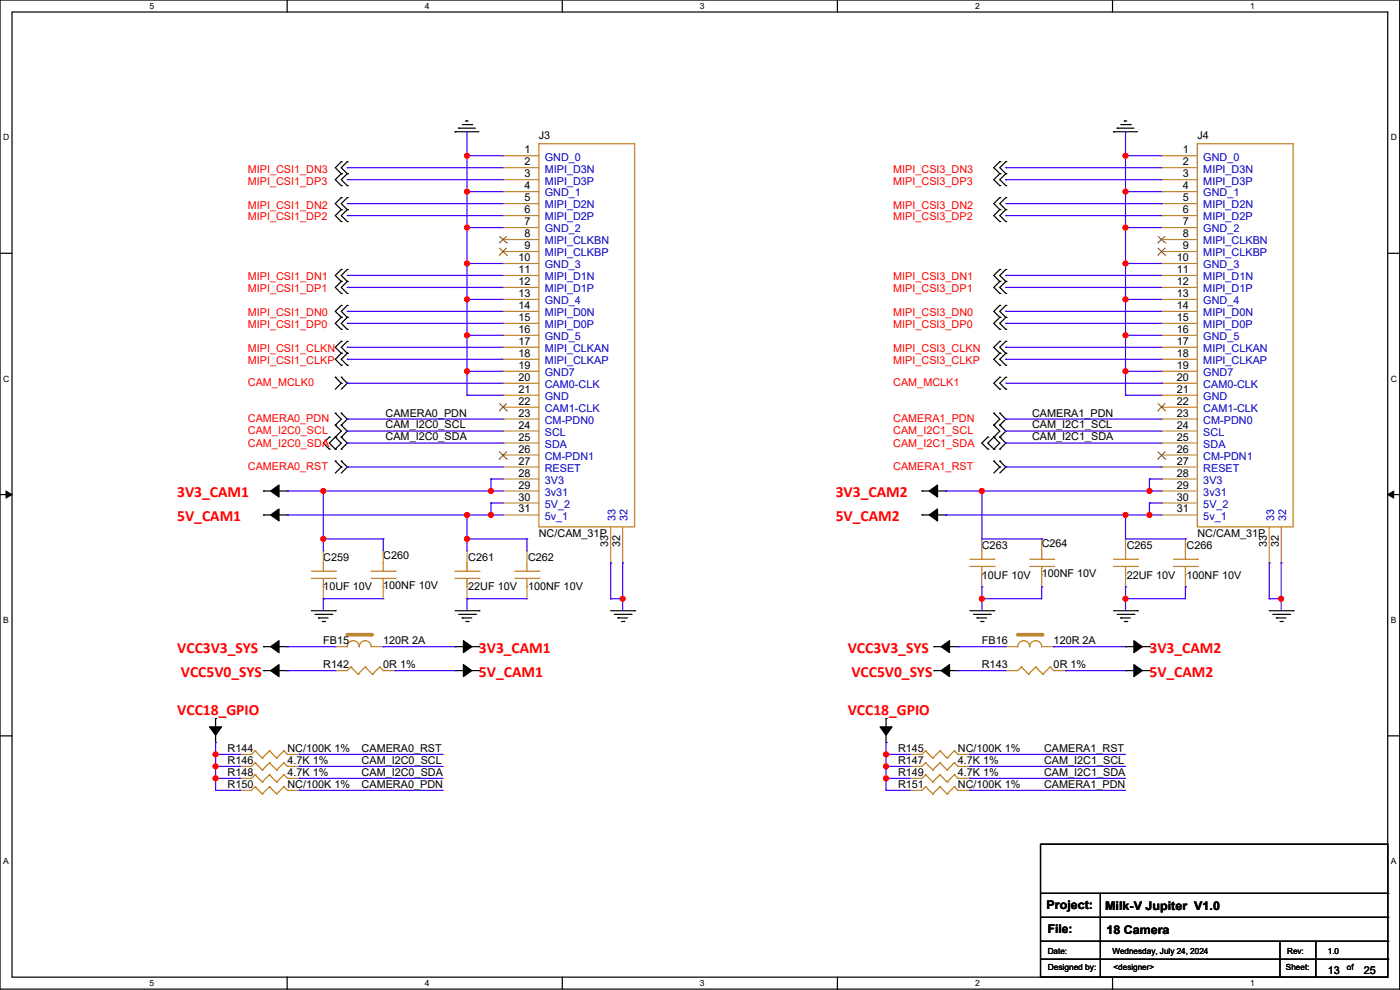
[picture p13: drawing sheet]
<svg xmlns="http://www.w3.org/2000/svg" width="594mm" height="420mm" viewBox="0 0 594 420" stroke-linecap="round" stroke-linejoin="round" font-family="sans-serif">
<defs><g id="words">
<g font-size="6.6" fill="#f00">
<text x="75.2" y="211">3V3_CAM1</text>
<text x="354.6" y="211">3V3_CAM2</text>
<text x="75.2" y="221.2">5V_CAM1</text>
<text x="354.6" y="221.2">5V_CAM2</text>
<text x="75.2" y="277.1">VCC3V3_SYS</text>
<text x="203.2" y="277.1">3V3_CAM1</text>
<text x="359.7" y="277.1">VCC3V3_SYS</text>
<text x="487.7" y="277.1">3V3_CAM2</text>
<text x="76.7" y="287.2">VCC5V0_SYS</text>
<text x="203.2" y="287.2">5V_CAM1</text>
<text x="361.2" y="287.2">VCC5V0_SYS</text>
<text x="487.7" y="287.2">5V_CAM2</text>
<text x="75.2" y="303.5">VCC18_GPIO</text>
<text x="359.7" y="303.5">VCC18_GPIO</text>
</g>
<g font-size="5.1">
<text x="444" y="385.7">Project:</text>
<text x="468.9" y="386.2">Milk-V Jupiter V1.0</text>
<text x="444.5" y="395.9">File:</text>
<text x="469.4" y="396.4">18 Camera</text>
</g>
<g font-size="4.6">
<text x="228.6" y="59">J3</text>
<text x="508" y="59">J4</text>
<text x="222.5" y="65">1</text>
<text x="501.9" y="65">1</text>
<text x="222.5" y="70.1">2</text>
<text x="501.9" y="70.1">2</text>
<text x="222.5" y="75.2">3</text>
<text x="501.9" y="75.2">3</text>
<text x="222.5" y="80.3">4</text>
<text x="501.9" y="80.3">4</text>
<text x="222.5" y="85.3">5</text>
<text x="501.9" y="85.3">5</text>
<text x="222.5" y="95.5">7</text>
<text x="222.5" y="90.4">6</text>
<text x="501.9" y="95.5">7</text>
<text x="501.9" y="90.4">6</text>
<text x="222.5" y="100.6">8</text>
<text x="501.9" y="100.6">8</text>
<text x="222.5" y="105.7">9</text>
<text x="501.9" y="105.7">9</text>
<text x="219.9" y="110.7">10</text>
<text x="499.3" y="110.7">10</text>
<text x="219.9" y="115.8">11</text>
<text x="499.3" y="115.8">11</text>
<text x="219.9" y="120.9">12</text>
<text x="219.9" y="126">13</text>
<text x="499.3" y="120.9">12</text>
<text x="499.3" y="126">13</text>
<text x="219.9" y="131.1">14</text>
<text x="499.3" y="131.1">14</text>
<text x="219.9" y="136.1">15</text>
<text x="499.3" y="136.1">15</text>
<text x="219.9" y="141.2">16</text>
<text x="499.3" y="141.2">16</text>
<text x="219.9" y="146.3">17</text>
<text x="499.3" y="146.3">17</text>
<text x="219.9" y="151.4">18</text>
<text x="499.3" y="151.4">18</text>
<text x="219.9" y="156.5">19</text>
<text x="219.9" y="161.5">20</text>
<text x="499.3" y="156.5">19</text>
<text x="499.3" y="161.5">20</text>
<text x="219.9" y="166.6">21</text>
<text x="499.3" y="166.6">21</text>
<text x="219.9" y="171.7">22</text>
<text x="499.3" y="171.7">22</text>
<text x="163.6" y="176.7">CAMERA0_PDN</text>
<text x="219.9" y="176.8">23</text>
<text x="437.9" y="176.7">CAMERA1_PDN</text>
<text x="499.3" y="176.8">23</text>
<text x="163.6" y="181.8">CAM_I2C0_SCL</text>
<text x="219.9" y="181.9">24</text>
<text x="437.9" y="181.8">CAM_I2C1_SCL</text>
<text x="499.3" y="181.9">24</text>
<text x="163.6" y="186.9">CAM_I2C0_SDA</text>
<text x="219.9" y="186.9">25</text>
<text x="437.9" y="186.9">CAM_I2C1_SDA</text>
<text x="499.3" y="186.9">25</text>
<text x="219.9" y="192">26</text>
<text x="219.9" y="197.1">27</text>
<text x="499.3" y="192">26</text>
<text x="499.3" y="197.1">27</text>
<text x="219.9" y="202.2">28</text>
<text x="499.3" y="202.2">28</text>
<text x="219.9" y="207.3">29</text>
<text x="499.3" y="207.3">29</text>
<text x="219.9" y="212.3">30</text>
<text x="499.3" y="212.3">30</text>
<text x="219.9" y="217.4">31</text>
<text x="499.3" y="217.4">31</text>
<text x="228.6" y="227.6">NC/CAM_31P</text>
<text x="508" y="227.6">NC/CAM_31P</text>
<text x="258.1" y="232.2" transform="rotate(-90 258.1 232.2)">33</text>
<text x="263.1" y="232.2" transform="rotate(-90 263.1 232.2)">32</text>
<text x="416.6" y="232.7">C263</text>
<text x="442" y="232.2">C264</text>
<text x="478" y="232.7">C265</text>
<text x="503.4" y="232.7">C266</text>
<text x="537.5" y="232.2" transform="rotate(-90 537.5 232.2)">33</text>
<text x="542.5" y="232.2" transform="rotate(-90 542.5 232.2)">32</text>
<text x="137.2" y="237.8">C259</text>
<text x="162.6" y="237.3">C260</text>
<text x="198.6" y="237.8">C261</text>
<text x="224" y="237.8">C262</text>
<text x="416.6" y="245.4">10UF 10V</text>
<text x="442" y="244.9">100NF 10V</text>
<text x="478" y="245.4">22UF 10V</text>
<text x="503.4" y="245.4">100NF 10V</text>
<text x="137.2" y="250.5">10UF 10V</text>
<text x="162.6" y="250">100NF 10V</text>
<text x="198.6" y="250.5">22UF 10V</text>
<text x="224" y="250.5">100NF 10V</text>
<text x="137.2" y="273.4">FB15</text>
<text x="162.6" y="273.4">120R 2A</text>
<text x="416.6" y="273.4">FB16</text>
<text x="447.1" y="273.4">120R 2A</text>
<text x="137.2" y="283.5">R142</text>
<text x="162.6" y="283.5">0R 1%</text>
<text x="416.6" y="283.5">R143</text>
<text x="447.1" y="283.5">0R 1%</text>
<text x="96.5" y="319.1">R144</text>
<text x="121.9" y="319.1">NC/100K 1%</text>
<text x="153.4" y="318.9">CAMERA0_RST</text>
<text x="381" y="319.1">R145</text>
<text x="406.4" y="319.1">NC/100K 1%</text>
<text x="443" y="318.9">CAMERA1_RST</text>
<text x="96.5" y="329.2">R148</text>
<text x="96.5" y="324.2">R146</text>
<text x="121.9" y="329.2">4.7K 1%</text>
<text x="121.9" y="324.2">4.7K 1%</text>
<text x="153.4" y="324">CAM_I2C0_SCL</text>
<text x="153.4" y="329.1">CAM_I2C0_SDA</text>
<text x="381" y="329.2">R149</text>
<text x="381" y="324.2">R147</text>
<text x="406.4" y="329.2">4.7K 1%</text>
<text x="406.4" y="324.2">4.7K 1%</text>
<text x="443" y="324">CAM_I2C1_SCL</text>
<text x="443" y="329.1">CAM_I2C1_SDA</text>
<text x="96.5" y="334.3">R150</text>
<text x="121.9" y="334.3">NC/100K 1%</text>
<text x="153.4" y="334.2">CAMERA0_PDN</text>
<text x="381" y="334.3">R151</text>
<text x="406.4" y="334.3">NC/100K 1%</text>
<text x="443" y="334.2">CAMERA1_PDN</text>
<text x="563.4" y="413.1">13</text>
<text x="578.6" y="413.1">25</text>
</g>
<g font-size="4.6" fill="#00c">
<text x="231.2" y="68.1">GND_0</text>
<text x="510.6" y="68.1">GND_0</text>
<text x="231.2" y="73.2">MIPI_D3N</text>
<text x="510.6" y="73.2">MIPI_D3N</text>
<text x="231.2" y="78.3">MIPI_D3P</text>
<text x="231.2" y="83.4">GND_1</text>
<text x="510.6" y="78.3">MIPI_D3P</text>
<text x="510.6" y="83.4">GND_1</text>
<text x="231.2" y="88.4">MIPI_D2N</text>
<text x="510.6" y="88.4">MIPI_D2N</text>
<text x="231.2" y="93.5">MIPI_D2P</text>
<text x="510.6" y="93.5">MIPI_D2P</text>
<text x="231.2" y="98.6">GND_2</text>
<text x="510.6" y="98.6">GND_2</text>
<text x="231.2" y="103.7">MIPI_CLKBN</text>
<text x="510.6" y="103.7">MIPI_CLKBN</text>
<text x="231.2" y="108.8">MIPI_CLKBP</text>
<text x="231.2" y="113.8">GND_3</text>
<text x="510.6" y="108.8">MIPI_CLKBP</text>
<text x="510.6" y="113.8">GND_3</text>
<text x="231.2" y="118.9">MIPI_D1N</text>
<text x="510.6" y="118.9">MIPI_D1N</text>
<text x="231.2" y="124">MIPI_D1P</text>
<text x="510.6" y="124">MIPI_D1P</text>
<text x="231.2" y="129.1">GND_4</text>
<text x="510.6" y="129.1">GND_4</text>
<text x="231.2" y="134.2">MIPI_D0N</text>
<text x="510.6" y="134.2">MIPI_D0N</text>
<text x="231.2" y="139.2">MIPI_D0P</text>
<text x="510.6" y="139.2">MIPI_D0P</text>
<text x="231.2" y="144.3">GND_5</text>
<text x="231.2" y="149.4">MIPI_CLKAN</text>
<text x="510.6" y="144.3">GND_5</text>
<text x="510.6" y="149.4">MIPI_CLKAN</text>
<text x="231.2" y="154.5">MIPI_CLKAP</text>
<text x="510.6" y="154.5">MIPI_CLKAP</text>
<text x="231.2" y="159.6">GND7</text>
<text x="510.6" y="159.6">GND7</text>
<text x="231.2" y="164.6">CAM0-CLK</text>
<text x="510.6" y="164.6">CAM0-CLK</text>
<text x="231.2" y="169.7">GND</text>
<text x="510.6" y="169.7">GND</text>
<text x="231.2" y="174.8">CAM1-CLK</text>
<text x="231.2" y="179.9">CM-PDN0</text>
<text x="510.6" y="174.8">CAM1-CLK</text>
<text x="510.6" y="179.9">CM-PDN0</text>
<text x="231.2" y="185">SCL</text>
<text x="510.6" y="185">SCL</text>
<text x="231.2" y="190">SDA</text>
<text x="510.6" y="190">SDA</text>
<text x="231.2" y="195.1">CM-PDN1</text>
<text x="510.6" y="195.1">CM-PDN1</text>
<text x="231.2" y="200.2">RESET</text>
<text x="510.6" y="200.2">RESET</text>
<text x="231.2" y="205.3">3V3</text>
<text x="510.6" y="205.3">3V3</text>
<text x="231.2" y="210.4">3v31</text>
<text x="231.2" y="215.4">5V_2</text>
<text x="510.6" y="210.4">3v31</text>
<text x="510.6" y="215.4">5V_2</text>
<text x="231.2" y="220.5">5v_1</text>
<text x="261.2" y="221" transform="rotate(-90 261.2 221)">33</text>
<text x="266.3" y="221" transform="rotate(-90 266.3 221)">32</text>
<text x="510.6" y="220.5">5v_1</text>
<text x="540.6" y="221" transform="rotate(-90 540.6 221)">33</text>
<text x="545.7" y="221" transform="rotate(-90 545.7 221)">32</text>
</g>
<g font-size="4.6" fill="#f00">
<text x="105.2" y="73.2">MIPI_CSI1_DN3</text>
<text x="379" y="73.2">MIPI_CSI3_DN3</text>
<text x="105.2" y="78.3">MIPI_CSI1_DP3</text>
<text x="379" y="78.3">MIPI_CSI3_DP3</text>
<text x="105.2" y="88.5">MIPI_CSI1_DN2</text>
<text x="379" y="88.5">MIPI_CSI3_DN2</text>
<text x="105.2" y="93.5">MIPI_CSI1_DP2</text>
<text x="379" y="93.5">MIPI_CSI3_DP2</text>
<text x="105.2" y="118.9">MIPI_CSI1_DN1</text>
<text x="379" y="118.9">MIPI_CSI3_DN1</text>
<text x="105.2" y="124">MIPI_CSI1_DP1</text>
<text x="379" y="124">MIPI_CSI3_DP1</text>
<text x="105.2" y="134.2">MIPI_CSI1_DN0</text>
<text x="379" y="134.2">MIPI_CSI3_DN0</text>
<text x="105.2" y="139.3">MIPI_CSI1_DP0</text>
<text x="379" y="139.3">MIPI_CSI3_DP0</text>
<text x="105.2" y="149.4">MIPI_CSI1_CLKN</text>
<text x="379" y="149.4">MIPI_CSI3_CLKN</text>
<text x="105.2" y="154.5">MIPI_CSI1_CLKP</text>
<text x="379" y="154.5">MIPI_CSI3_CLKP</text>
<text x="105.2" y="163.6">CAM_MCLK0</text>
<text x="379" y="163.6">CAM_MCLK1</text>
<text x="105.2" y="178.9">CAMERA0_PDN</text>
<text x="379" y="178.9">CAMERA1_PDN</text>
<text x="105.2" y="184">CAM_I2C0_SCL</text>
<text x="379" y="184">CAM_I2C1_SCL</text>
<text x="105.2" y="189.5">CAM_I2C0_SDA</text>
<text x="379" y="189.5">CAM_I2C1_SDA</text>
<text x="105.2" y="199.2">CAMERA0_RST</text>
<text x="379" y="199.2">CAMERA1_RST</text>
</g>
<g font-size="3.6">
<text x="63.5" y="3.8">5</text>
<text x="180.2" y="3.8">4</text>
<text x="296.9" y="3.8">3</text>
<text x="413.7" y="3.8">2</text>
<text x="530.4" y="3.8">1</text>
<text x="1.3" y="59.5">D</text>
<text x="590.1" y="59.5">D</text>
<text x="1.3" y="161.9">C</text>
<text x="590.1" y="161.9">C</text>
<text x="1.3" y="264.3">B</text>
<text x="590.1" y="264.3">B</text>
<text x="1.3" y="366.6">A</text>
<text x="590.1" y="366.6">A</text>
<text x="444.5" y="404.5">Date:</text>
<text x="472" y="404.5">Wednesday, July 24, 2024</text>
<text x="546.1" y="404.5">Rev:</text>
<text x="563.4" y="404.5">1.0</text>
<text x="444.5" y="411.7">Designed by:</text>
<text x="472.5" y="411.7">&lt;designer&gt;</text>
<text x="545.6" y="411.7">Sheet:</text>
<text x="571.5" y="411.7">of</text>
<text x="63.5" y="418.3">5</text>
<text x="180.2" y="418.3">4</text>
<text x="296.9" y="418.3">3</text>
<text x="413.7" y="418.3">2</text>
<text x="530.4" y="418.3">1</text>
</g>
</g></defs>
<path d="M0 0h593.9v419.6h-593.9zM5.1 5.1h583.7v409.4h-583.7z" fill="none" stroke="#000" stroke-width=".51"/>
<g fill="#fff">
<path d="M63.5 .5h2v4.1h-2z"/>
<path d="M63.5 415.1h2v4h-2z"/>
</g>
<path d="M121.8 0v5.1M121.8 414.5v5.1" fill="none" stroke="#000" stroke-width=".51"/>
<g fill="#fff">
<path d="M180.2 .5h2v4.1h-2z"/>
<path d="M180.2 415.1h2v4h-2z"/>
</g>
<path d="M238.6 0v5.1M238.6 414.5v5.1" fill="none" stroke="#000" stroke-width=".51"/>
<g fill="#fff">
<path d="M296.9 .5h2.1v4.1h-2.1z"/>
<path d="M296.9 415.1h2.1v4h-2.1z"/>
</g>
<path d="M355.3 0v5.1M355.3 414.5v5.1" fill="none" stroke="#000" stroke-width=".51"/>
<g fill="#fff">
<path d="M413.7 .5h2v4.1h-2z"/>
<path d="M413.7 415.1h2v4h-2z"/>
</g>
<path d="M472 0v5.1M472 414.5v5.1" fill="none" stroke="#000" stroke-width=".51"/>
<g fill="#fff">
<path d="M530.4 .5h2v4.1h-2z"/>
<path d="M530.4 415.1h2v4h-2z"/>
<path d="M1.3 56.3h2.6v4h-2.6z"/>
<path d="M590.1 56.3h2.6v4h-2.6z"/>
<path d="M1.3 158.6h2.6v4.1h-2.6z"/>
<path d="M590.1 158.6h2.6v4.1h-2.6z"/>
</g>
<path d="M0 107.5h5.1M588.8 107.5h5.1" fill="none" stroke="#000" stroke-width=".51"/>
<g fill="#fff">
<path d="M1.3 261h2.4v4.1h-2.4z"/>
<path d="M590.1 261h2.4v4.1h-2.4z"/>
</g>
<path d="M0 209.8h5.1M588.8 209.8h5.1" fill="none" stroke="#000" stroke-width=".51"/>
<path d="M2.6 208.3l2.5 1.5-2.5 1.5zM588.8 209.8l2.5-1.5v3z" fill="#000" stroke="#000" stroke-width=".42"/>
<g fill="#fff">
<path d="M1.3 363.4h2.4v4h-2.4z"/>
<path d="M590.1 363.4h2.4v4h-2.4z"/>
</g>
<g fill="none" stroke="#000" stroke-width=".51">
<path d="M193.1 55.9h10.1M194.6 54.4h7.1M196.1 52.9h4.1M197.6 51.3h1M472.5 55.9h10.1M474 54.4h7.1M475.5 52.9h4.1M477 51.3h1M144.8 68.6l-2.5 2.5 2.5 2.6-2.5 2.5 2.5 2.6M147.3 68.6l-2.5 2.5 2.5 2.6-2.5 2.5 2.5 2.6M424.2 68.6l-2.5 2.5 2.5 2.6-2.5 2.5 2.5 2.6M426.7 68.6l-2.5 2.5 2.5 2.6-2.5 2.5 2.5 2.6"/>
<path d="M144.8 83.8l-2.5 2.6 2.5 2.5-2.5 2.6 2.5 2.5M147.3 83.8l-2.5 2.6 2.5 2.5-2.5 2.6 2.5 2.5M424.2 83.8l-2.5 2.6 2.5 2.5-2.5 2.6 2.5 2.5M426.7 83.8l-2.5 2.6 2.5 2.5-2.5 2.6 2.5 2.5M144.8 114.3l-2.5 2.6 2.5 2.5-2.5 2.5 2.5 2.6M147.3 114.3l-2.5 2.6 2.5 2.5-2.5 2.5 2.5 2.6M424.2 114.3l-2.5 2.6 2.5 2.5-2.5 2.5 2.5 2.6M426.7 114.3l-2.5 2.6 2.5 2.5-2.5 2.5 2.5 2.6M144.8 129.6l-2.5 2.5 2.5 2.5-2.5 2.6 2.5 2.5M147.3 129.6l-2.5 2.5 2.5 2.5-2.5 2.6 2.5 2.5M424.2 129.6l-2.5 2.5 2.5 2.5-2.5 2.6 2.5 2.5M426.7 129.6l-2.5 2.5 2.5 2.5-2.5 2.6 2.5 2.5"/>
<path d="M144.8 144.8l-2.5 2.5 2.5 2.6-2.5 2.5 2.5 2.6M147.3 144.8l-2.5 2.5 2.5 2.6-2.5 2.5 2.5 2.6M424.2 144.8l-2.5 2.5 2.5 2.6-2.5 2.5 2.5 2.6M426.7 144.8l-2.5 2.5 2.5 2.6-2.5 2.5 2.5 2.6M142.3 160l2.5 2.6-2.5 2.5M142.3 175.3l2.5 2.5-2.5 2.6 2.5 2.5-5.1 5.1 2.6 2.5 2.5-2.5-2.5-2.6M144.8 160l2.5 2.6-2.5 2.5M144.8 175.3l2.5 2.5-2.5 2.6 2.5 2.5-2.5 2.5 2.5 2.6-2.5 2.5M421.7 175.3l2.5 2.5-2.5 2.6 2.5 2.5-5.1 5.1 2.6 2.5 2.5-2.5-2.5-2.6M424.2 175.3l2.5 2.5-2.5 2.6 2.5 2.5-2.5 2.5 2.5 2.6-2.5 2.5M424.2 160l-2.5 2.6 2.5 2.5M426.7 160l-2.5 2.6 2.5 2.5"/>
<path d="M139.7 185.4l-2.5 2.6 2.5 2.5M142.3 195.6l2.5 2.5-2.5 2.6M144.8 195.6l2.5 2.5-2.5 2.6M419.1 185.4l-2.5 2.6 2.5 2.5M421.7 195.6l2.5 2.5-2.5 2.6M424.2 195.6l2.5 2.5-2.5 2.6M111.8 208.3h5.6M111.8 218.5h5.6M118.4 208.3h3.5M118.4 218.5h3.5M391.2 208.3h5.6M391.2 218.5h5.6"/>
<path d="M397.8 208.3h3.5M397.8 218.5h3.5M132.1 259.1h10.2M193.1 259.1h10.1M259.1 259.1h10.2M411.5 259.1h10.2M472.5 259.1h10.1M538.5 259.1h10.2M111.8 274.3h5.6M118.4 274.3h3.5M133.6 260.6h7.1M135.1 262.1h4.1"/>
<path d="M136.7 263.7h1M193.1 274.3h3.5M194.6 260.6h7.1M196.1 262.1h4.1M197.6 274.3h5.6M197.6 263.7h1M260.6 260.6h7.1M262.1 262.1h4.1M263.7 263.7h1M396.3 274.3h5.5M402.9 274.3h3.5M413 260.6h7.1"/>
<path d="M414.5 262.1h4.1M416.1 263.7h1M474 260.6h7.1M475.5 262.1h4.1M477 263.7h1M477.5 274.3h3.6M482.1 274.3h5.6M540 260.6h7.1M541.5 262.1h4.1M543.1 263.7h1M111.8 284.5h5.6M118.4 284.5h3.5"/>
<path d="M193.1 284.5h3.5M197.6 284.5h5.6M396.3 284.5h5.5M402.9 284.5h3.5M477.5 284.5h3.6M482.1 284.5h5.6M0 312.2h5.1M91.5 304.8v5.6M91.5 311.4v3.6M375.9 304.8v5.6M375.9 311.4v3.6M588.8 312.2h5.1"/>
<path d="M441.5 358.2h147.3v56.3h-147.3zM441.5 379h147.3M466.9 379v35.5M441.5 389.1h147.3M441.5 399.3h147.3M543.1 399.3v15.2M558.3 399.3v15.2M441.5 406.9h147.3"/>
</g>
<g fill="#000">
<circle cx="193.1" cy="55.9" r=".25"/>
<circle cx="194.6" cy="54.4" r=".25"/>
<circle cx="197.6" cy="51.3" r=".25"/>
<circle cx="200.2" cy="52.9" r=".25"/>
<circle cx="472.5" cy="55.9" r=".25"/>
<circle cx="474" cy="54.4" r=".25"/>
<circle cx="477" cy="51.3" r=".25"/>
<circle cx="479.6" cy="52.9" r=".25"/>
<circle cx="144.8" cy="78.8" r=".25"/>
<circle cx="144.8" cy="73.7" r=".25"/>
<circle cx="144.8" cy="68.6" r=".25"/>
<circle cx="147.3" cy="78.8" r=".25"/>
<circle cx="147.3" cy="73.7" r=".25"/>
<circle cx="147.3" cy="68.6" r=".25"/>
<circle cx="424.2" cy="68.6" r=".25"/>
<circle cx="424.2" cy="73.7" r=".25"/>
<circle cx="424.2" cy="78.8" r=".25"/>
<circle cx="426.7" cy="68.6" r=".25"/>
<circle cx="426.7" cy="73.7" r=".25"/>
<circle cx="426.7" cy="78.8" r=".25"/>
<circle cx="144.8" cy="83.8" r=".25"/>
<circle cx="144.8" cy="94" r=".25"/>
<circle cx="144.8" cy="88.9" r=".25"/>
<circle cx="147.3" cy="88.9" r=".25"/>
<circle cx="147.3" cy="83.8" r=".25"/>
<circle cx="147.3" cy="94" r=".25"/>
<circle cx="424.2" cy="83.8" r=".25"/>
<circle cx="424.2" cy="88.9" r=".25"/>
<circle cx="424.2" cy="94" r=".25"/>
<circle cx="426.7" cy="83.8" r=".25"/>
<circle cx="426.7" cy="88.9" r=".25"/>
<circle cx="426.7" cy="94" r=".25"/>
<circle cx="144.8" cy="119.4" r=".25"/>
<circle cx="144.8" cy="114.3" r=".25"/>
<circle cx="147.3" cy="119.4" r=".25"/>
<circle cx="147.3" cy="114.3" r=".25"/>
<circle cx="424.2" cy="114.3" r=".25"/>
<circle cx="424.2" cy="119.4" r=".25"/>
<circle cx="426.7" cy="114.3" r=".25"/>
<circle cx="426.7" cy="119.4" r=".25"/>
<circle cx="144.8" cy="129.6" r=".25"/>
<circle cx="144.8" cy="134.6" r=".25"/>
<circle cx="144.8" cy="139.7" r=".25"/>
<circle cx="144.8" cy="124.5" r=".25"/>
<circle cx="147.3" cy="129.6" r=".25"/>
<circle cx="147.3" cy="124.5" r=".25"/>
<circle cx="147.3" cy="139.7" r=".25"/>
<circle cx="147.3" cy="134.6" r=".25"/>
<circle cx="424.2" cy="129.6" r=".25"/>
<circle cx="424.2" cy="124.5" r=".25"/>
<circle cx="424.2" cy="139.7" r=".25"/>
<circle cx="424.2" cy="134.6" r=".25"/>
<circle cx="426.7" cy="129.6" r=".25"/>
<circle cx="426.7" cy="134.6" r=".25"/>
<circle cx="426.7" cy="139.7" r=".25"/>
<circle cx="426.7" cy="124.5" r=".25"/>
<circle cx="144.8" cy="149.9" r=".25"/>
<circle cx="144.8" cy="144.8" r=".25"/>
<circle cx="144.8" cy="155" r=".25"/>
<circle cx="147.3" cy="144.8" r=".25"/>
<circle cx="147.3" cy="149.9" r=".25"/>
<circle cx="147.3" cy="155" r=".25"/>
<circle cx="424.2" cy="144.8" r=".25"/>
<circle cx="424.2" cy="149.9" r=".25"/>
<circle cx="424.2" cy="155" r=".25"/>
<circle cx="426.7" cy="144.8" r=".25"/>
<circle cx="426.7" cy="149.9" r=".25"/>
<circle cx="426.7" cy="155" r=".25"/>
<circle cx="142.3" cy="175.3" r=".25"/>
<circle cx="142.3" cy="160" r=".25"/>
<circle cx="144.8" cy="162.6" r=".25"/>
<circle cx="144.8" cy="160" r=".25"/>
<circle cx="144.8" cy="175.3" r=".25"/>
<circle cx="147.3" cy="162.6" r=".25"/>
<circle cx="421.7" cy="175.3" r=".25"/>
<circle cx="424.2" cy="160" r=".25"/>
<circle cx="424.2" cy="165.1" r=".25"/>
<circle cx="424.2" cy="175.3" r=".25"/>
<circle cx="426.7" cy="160" r=".25"/>
<circle cx="426.7" cy="165.1" r=".25"/>
<circle cx="139.7" cy="190.5" r=".25"/>
<circle cx="139.7" cy="185.4" r=".25"/>
<circle cx="142.3" cy="180.4" r=".25"/>
<circle cx="142.3" cy="185.4" r=".25"/>
<circle cx="142.3" cy="190.5" r=".25"/>
<circle cx="142.3" cy="195.6" r=".25"/>
<circle cx="144.8" cy="190.5" r=".25"/>
<circle cx="144.8" cy="180.4" r=".25"/>
<circle cx="144.8" cy="198.1" r=".25"/>
<circle cx="144.8" cy="195.6" r=".25"/>
<circle cx="144.8" cy="185.4" r=".25"/>
<circle cx="147.3" cy="198.1" r=".25"/>
<circle cx="419.1" cy="185.4" r=".25"/>
<circle cx="419.1" cy="190.5" r=".25"/>
<circle cx="421.7" cy="185.4" r=".25"/>
<circle cx="421.7" cy="180.4" r=".25"/>
<circle cx="421.7" cy="195.6" r=".25"/>
<circle cx="421.7" cy="190.5" r=".25"/>
<circle cx="424.2" cy="185.4" r=".25"/>
<circle cx="424.2" cy="198.1" r=".25"/>
<circle cx="424.2" cy="195.6" r=".25"/>
<circle cx="424.2" cy="180.4" r=".25"/>
<circle cx="424.2" cy="190.5" r=".25"/>
<circle cx="426.7" cy="198.1" r=".25"/>
<circle cx="111.8" cy="208.3" r=".25"/>
<circle cx="111.8" cy="218.5" r=".25"/>
<circle cx="121.9" cy="208.3" r=".25"/>
<circle cx="121.9" cy="218.5" r=".25"/>
<circle cx="391.2" cy="218.5" r=".25"/>
<circle cx="391.2" cy="208.3" r=".25"/>
<circle cx="401.3" cy="218.5" r=".25"/>
<circle cx="401.3" cy="208.3" r=".25"/>
<circle cx="142.3" cy="259.1" r=".25"/>
<circle cx="203.2" cy="259.1" r=".25"/>
<circle cx="269.3" cy="259.1" r=".25"/>
<circle cx="421.7" cy="259.1" r=".25"/>
<circle cx="482.6" cy="259.1" r=".25"/>
<circle cx="548.7" cy="259.1" r=".25"/>
<circle cx="111.8" cy="274.3" r=".25"/>
<circle cx="121.9" cy="274.3" r=".25"/>
<circle cx="135.1" cy="262.1" r=".25"/>
<circle cx="137.7" cy="263.7" r=".25"/>
<circle cx="140.7" cy="260.6" r=".25"/>
<circle cx="193.1" cy="274.3" r=".25"/>
<circle cx="196.1" cy="262.1" r=".25"/>
<circle cx="198.6" cy="263.7" r=".25"/>
<circle cx="201.7" cy="260.6" r=".25"/>
<circle cx="203.2" cy="274.3" r=".25"/>
<circle cx="262.1" cy="262.1" r=".25"/>
<circle cx="264.7" cy="263.7" r=".25"/>
<circle cx="267.7" cy="260.6" r=".25"/>
<circle cx="396.3" cy="274.3" r=".25"/>
<circle cx="406.4" cy="274.3" r=".25"/>
<circle cx="414.5" cy="262.1" r=".25"/>
<circle cx="417.1" cy="263.7" r=".25"/>
<circle cx="420.1" cy="260.6" r=".25"/>
<circle cx="475.5" cy="262.1" r=".25"/>
<circle cx="477.5" cy="274.3" r=".25"/>
<circle cx="478" cy="263.7" r=".25"/>
<circle cx="481.1" cy="260.6" r=".25"/>
<circle cx="487.7" cy="274.3" r=".25"/>
<circle cx="541.5" cy="262.1" r=".25"/>
<circle cx="544.1" cy="263.7" r=".25"/>
<circle cx="547.1" cy="260.6" r=".25"/>
<circle cx="111.8" cy="284.5" r=".25"/>
<circle cx="121.9" cy="284.5" r=".25"/>
<circle cx="193.1" cy="284.5" r=".25"/>
<circle cx="203.2" cy="284.5" r=".25"/>
<circle cx="396.3" cy="284.5" r=".25"/>
<circle cx="406.4" cy="284.5" r=".25"/>
<circle cx="477.5" cy="284.5" r=".25"/>
<circle cx="487.7" cy="284.5" r=".25"/>
<circle cx="91.5" cy="315" r=".25"/>
<circle cx="91.5" cy="304.8" r=".25"/>
<circle cx="375.9" cy="315" r=".25"/>
<circle cx="375.9" cy="304.8" r=".25"/>
<circle cx="588.8" cy="379" r=".25"/>
<circle cx="588.8" cy="389.1" r=".25"/>
<circle cx="588.8" cy="399.3" r=".25"/>
<circle cx="466.9" cy="414.5" r=".25"/>
<circle cx="543.1" cy="414.5" r=".25"/>
<circle cx="558.3" cy="414.5" r=".25"/>
<circle cx="588.8" cy="406.9" r=".25"/>
</g>
<g fill="#000" stroke="#000" stroke-width=".51">
<path d="M114.8 208.3l3.6-2.5v5z" fill-rule="evenodd"/>
<path d="M114.8 218.5l3.6-2.6v5.1z" fill-rule="evenodd"/>
<path d="M394.2 208.3l3.6-2.5v5z" fill-rule="evenodd"/>
<path d="M394.2 218.5l3.6-2.6v5.1z" fill-rule="evenodd"/>
<path d="M114.8 274.3l3.6-2.5v5.1z" fill-rule="evenodd"/>
<path d="M196.6 271.8l3.6 2.5-3.6 2.6z" fill-rule="evenodd"/>
<path d="M399.3 274.3l3.6-2.5v5.1z" fill-rule="evenodd"/>
<path d="M481.1 271.8l3.6 2.5-3.6 2.6z" fill-rule="evenodd"/>
<path d="M114.8 284.5l3.6-2.5v5z" fill-rule="evenodd"/>
<path d="M196.6 282l3.6 2.5-3.6 2.5z" fill-rule="evenodd"/>
<path d="M399.3 284.5l3.6-2.5v5z" fill-rule="evenodd"/>
<path d="M481.1 282l3.6 2.5-3.6 2.5z" fill-rule="evenodd"/>
<path d="M88.9 308.4h5.1l-2.5 3.5z" fill-rule="evenodd"/>
<path d="M373.4 308.4h5.1l-2.6 3.5z" fill-rule="evenodd"/>
</g>
<path d="M433.3 283l-1.5 1.5" fill="none" stroke="#cc8006" stroke-width=".51"/>
<circle cx="433.3" cy="283" r=".25" fill="#cc8006"/>
<path d="M433.3 283l3.1 3" fill="none" stroke="#cc8006" stroke-width=".51"/>
<circle cx="436.4" cy="286" r=".25" fill="#cc8006"/>
<path d="M439.4 283l-3 3" fill="none" stroke="#cc8006" stroke-width=".51"/>
<circle cx="439.4" cy="283" r=".25" fill="#cc8006"/>
<path d="M439.4 283l3.1 3" fill="none" stroke="#cc8006" stroke-width=".51"/>
<circle cx="442.5" cy="286" r=".25" fill="#cc8006"/>
<path d="M445.5 283l-3 3" fill="none" stroke="#cc8006" stroke-width=".51"/>
<circle cx="445.5" cy="283" r=".25" fill="#cc8006"/>
<path d="M445.5 283l1.6 1.5" fill="none" stroke="#cc8006" stroke-width=".51"/>
<circle cx="447.1" cy="284.5" r=".25" fill="#cc8006"/>
<path d="M426.7 284.5h5.1" fill="none" stroke="#a84" stroke-width=".51"/>
<circle cx="426.7" cy="284.5" r=".25" fill="#a84"/>
<path d="M447.1 284.5h5" fill="none" stroke="#a84" stroke-width=".51"/>
<circle cx="452.1" cy="284.5" r=".25" fill="#a84"/>
<path d="M137.2 245.4v3.5" fill="none" stroke="#cc8006" stroke-width=".51"/>
<circle cx="137.2" cy="248.9" r=".25" fill="#cc8006"/>
<path d="M137.2 238.8v3.5" fill="none" stroke="#cc8006" stroke-width=".51"/>
<circle cx="137.2" cy="242.3" r=".25" fill="#cc8006"/>
<path d="M132.1 245.4h10.2" fill="none" stroke="#cc8006" stroke-width=".51"/>
<circle cx="142.3" cy="245.4" r=".25" fill="#cc8006"/>
<path d="M132.1 242.3h10.2" fill="none" stroke="#cc8006" stroke-width=".51"/>
<circle cx="142.3" cy="242.3" r=".25" fill="#cc8006"/>
<path d="M137.2 233.7v5.1" fill="none" stroke="#a84" stroke-width=".51"/>
<circle cx="137.2" cy="233.7" r=".25" fill="#a84"/>
<path d="M137.2 248.9v5.1" fill="none" stroke="#a84" stroke-width=".51"/>
<circle cx="137.2" cy="254" r=".25" fill="#a84"/>
<path d="M147.3 274.3v.1a2.53 2.53 0 0 1 2.6-2.6 2.53 2.53 0 0 1 2.5 2.6 2.53 2.53 0 0 1 2.6-2.6 2.53 2.53 0 0 1 2.5 2.6v-.1" fill="none" stroke="#cc8006" stroke-width=".51"/>
<path d="M147.3 269.3h10.2" fill="none" stroke="#cc8006" stroke-width="1.5"/>
<circle cx="157.5" cy="269.3" r=".76" fill="#cc8006"/>
<path d="M142.3 274.3h5" fill="none" stroke="#a84" stroke-width=".51"/>
<circle cx="142.3" cy="274.3" r=".25" fill="#a84"/>
<path d="M157.5 274.3h5.1" fill="none" stroke="#a84" stroke-width=".51"/>
<circle cx="162.6" cy="274.3" r=".25" fill="#a84"/>
<path d="M223.5 245.4v3.5" fill="none" stroke="#cc8006" stroke-width=".51"/>
<circle cx="223.5" cy="248.9" r=".25" fill="#cc8006"/>
<path d="M223.5 238.8v3.5" fill="none" stroke="#cc8006" stroke-width=".51"/>
<circle cx="223.5" cy="242.3" r=".25" fill="#cc8006"/>
<path d="M218.5 245.4h10.1" fill="none" stroke="#cc8006" stroke-width=".51"/>
<circle cx="228.6" cy="245.4" r=".25" fill="#cc8006"/>
<path d="M218.5 242.3h10.1" fill="none" stroke="#cc8006" stroke-width=".51"/>
<circle cx="228.6" cy="242.3" r=".25" fill="#cc8006"/>
<path d="M223.5 233.7v5.1" fill="none" stroke="#a84" stroke-width=".51"/>
<circle cx="223.5" cy="233.7" r=".25" fill="#a84"/>
<path d="M223.5 248.9v5.1" fill="none" stroke="#a84" stroke-width=".51"/>
<circle cx="223.5" cy="254" r=".25" fill="#a84"/>
<path d="M108.2 333.8l-1.5 1.5" fill="none" stroke="#cc8006" stroke-width=".51"/>
<circle cx="108.2" cy="333.8" r=".25" fill="#cc8006"/>
<path d="M108.2 333.8l3.1 3" fill="none" stroke="#cc8006" stroke-width=".51"/>
<circle cx="111.3" cy="336.8" r=".25" fill="#cc8006"/>
<path d="M114.3 333.8l-3 3" fill="none" stroke="#cc8006" stroke-width=".51"/>
<circle cx="114.3" cy="333.8" r=".25" fill="#cc8006"/>
<path d="M114.3 333.8l3.1 3" fill="none" stroke="#cc8006" stroke-width=".51"/>
<circle cx="117.4" cy="336.8" r=".25" fill="#cc8006"/>
<path d="M120.4 333.8l-3 3" fill="none" stroke="#cc8006" stroke-width=".51"/>
<circle cx="120.4" cy="333.8" r=".25" fill="#cc8006"/>
<path d="M120.4 333.8l1.5 1.5" fill="none" stroke="#cc8006" stroke-width=".51"/>
<circle cx="121.9" cy="335.3" r=".25" fill="#cc8006"/>
<path d="M101.6 335.3h5.1" fill="none" stroke="#a84" stroke-width=".51"/>
<circle cx="101.6" cy="335.3" r=".25" fill="#a84"/>
<path d="M121.9 335.3h5.1" fill="none" stroke="#a84" stroke-width=".51"/>
<circle cx="127" cy="335.3" r=".25" fill="#a84"/>
<path d="M108.2 328.7l-1.5 1.5" fill="none" stroke="#cc8006" stroke-width=".51"/>
<circle cx="108.2" cy="328.7" r=".25" fill="#cc8006"/>
<path d="M108.2 328.7l3.1 3" fill="none" stroke="#cc8006" stroke-width=".51"/>
<circle cx="111.3" cy="331.7" r=".25" fill="#cc8006"/>
<path d="M114.3 328.7l-3 3" fill="none" stroke="#cc8006" stroke-width=".51"/>
<circle cx="114.3" cy="328.7" r=".25" fill="#cc8006"/>
<path d="M114.3 328.7l3.1 3" fill="none" stroke="#cc8006" stroke-width=".51"/>
<circle cx="117.4" cy="331.7" r=".25" fill="#cc8006"/>
<path d="M120.4 328.7l-3 3" fill="none" stroke="#cc8006" stroke-width=".51"/>
<circle cx="120.4" cy="328.7" r=".25" fill="#cc8006"/>
<path d="M120.4 328.7l1.5 1.5" fill="none" stroke="#cc8006" stroke-width=".51"/>
<circle cx="121.9" cy="330.2" r=".25" fill="#cc8006"/>
<path d="M101.6 330.2h5.1" fill="none" stroke="#a84" stroke-width=".51"/>
<circle cx="101.6" cy="330.2" r=".25" fill="#a84"/>
<path d="M121.9 330.2h5.1" fill="none" stroke="#a84" stroke-width=".51"/>
<circle cx="127" cy="330.2" r=".25" fill="#a84"/>
<path d="M502.9 240.3v3.6" fill="none" stroke="#cc8006" stroke-width=".51"/>
<circle cx="502.9" cy="243.9" r=".25" fill="#cc8006"/>
<path d="M502.9 233.7v3.6" fill="none" stroke="#cc8006" stroke-width=".51"/>
<circle cx="502.9" cy="237.3" r=".25" fill="#cc8006"/>
<path d="M497.9 240.3h10.1" fill="none" stroke="#cc8006" stroke-width=".51"/>
<circle cx="508" cy="240.3" r=".25" fill="#cc8006"/>
<path d="M497.9 237.3h10.1" fill="none" stroke="#cc8006" stroke-width=".51"/>
<circle cx="508" cy="237.3" r=".25" fill="#cc8006"/>
<path d="M502.9 228.6v5.1" fill="none" stroke="#a84" stroke-width=".51"/>
<circle cx="502.9" cy="228.6" r=".25" fill="#a84"/>
<path d="M502.9 243.9v5" fill="none" stroke="#a84" stroke-width=".51"/>
<circle cx="502.9" cy="248.9" r=".25" fill="#a84"/>
<path d="M392.7 333.8l-1.5 1.5" fill="none" stroke="#cc8006" stroke-width=".51"/>
<circle cx="392.7" cy="333.8" r=".25" fill="#cc8006"/>
<path d="M392.7 333.8l3.1 3" fill="none" stroke="#cc8006" stroke-width=".51"/>
<circle cx="395.8" cy="336.8" r=".25" fill="#cc8006"/>
<path d="M398.8 333.8l-3 3" fill="none" stroke="#cc8006" stroke-width=".51"/>
<circle cx="398.8" cy="333.8" r=".25" fill="#cc8006"/>
<path d="M398.8 333.8l3 3" fill="none" stroke="#cc8006" stroke-width=".51"/>
<circle cx="401.8" cy="336.8" r=".25" fill="#cc8006"/>
<path d="M404.9 333.8l-3.1 3" fill="none" stroke="#cc8006" stroke-width=".51"/>
<circle cx="404.9" cy="333.8" r=".25" fill="#cc8006"/>
<path d="M404.9 333.8l1.5 1.5" fill="none" stroke="#cc8006" stroke-width=".51"/>
<circle cx="406.4" cy="335.3" r=".25" fill="#cc8006"/>
<path d="M386.1 335.3h5.1" fill="none" stroke="#a84" stroke-width=".51"/>
<circle cx="386.1" cy="335.3" r=".25" fill="#a84"/>
<path d="M406.4 335.3h5.1" fill="none" stroke="#a84" stroke-width=".51"/>
<circle cx="411.5" cy="335.3" r=".25" fill="#a84"/>
<path d="M477.5 240.3v3.6" fill="none" stroke="#cc8006" stroke-width=".51"/>
<circle cx="477.5" cy="243.9" r=".25" fill="#cc8006"/>
<path d="M477.5 233.7v3.6" fill="none" stroke="#cc8006" stroke-width=".51"/>
<circle cx="477.5" cy="237.3" r=".25" fill="#cc8006"/>
<path d="M472.5 240.3h10.1" fill="none" stroke="#cc8006" stroke-width=".51"/>
<circle cx="482.6" cy="240.3" r=".25" fill="#cc8006"/>
<path d="M472.5 237.3h10.1" fill="none" stroke="#cc8006" stroke-width=".51"/>
<circle cx="482.6" cy="237.3" r=".25" fill="#cc8006"/>
<path d="M477.5 228.6v5.1" fill="none" stroke="#a84" stroke-width=".51"/>
<circle cx="477.5" cy="228.6" r=".25" fill="#a84"/>
<path d="M477.5 243.9v5" fill="none" stroke="#a84" stroke-width=".51"/>
<circle cx="477.5" cy="248.9" r=".25" fill="#a84"/>
<path d="M162.6 245.4v3.5" fill="none" stroke="#cc8006" stroke-width=".51"/>
<circle cx="162.6" cy="248.9" r=".25" fill="#cc8006"/>
<path d="M162.6 238.8v3.5" fill="none" stroke="#cc8006" stroke-width=".51"/>
<circle cx="162.6" cy="242.3" r=".25" fill="#cc8006"/>
<path d="M157.5 245.4h10.2" fill="none" stroke="#cc8006" stroke-width=".51"/>
<circle cx="167.7" cy="245.4" r=".25" fill="#cc8006"/>
<path d="M157.5 242.3h10.2" fill="none" stroke="#cc8006" stroke-width=".51"/>
<circle cx="167.7" cy="242.3" r=".25" fill="#cc8006"/>
<path d="M162.6 233.7v5.1" fill="none" stroke="#a84" stroke-width=".51"/>
<circle cx="162.6" cy="233.7" r=".25" fill="#a84"/>
<path d="M162.6 248.9v5.1" fill="none" stroke="#a84" stroke-width=".51"/>
<circle cx="162.6" cy="254" r=".25" fill="#a84"/>
<path d="M148.9 283l-1.6 1.5" fill="none" stroke="#cc8006" stroke-width=".51"/>
<circle cx="148.9" cy="283" r=".25" fill="#cc8006"/>
<path d="M148.9 283l3 3" fill="none" stroke="#cc8006" stroke-width=".51"/>
<circle cx="151.9" cy="286" r=".25" fill="#cc8006"/>
<path d="M155 283l-3.1 3" fill="none" stroke="#cc8006" stroke-width=".51"/>
<circle cx="155" cy="283" r=".25" fill="#cc8006"/>
<path d="M155 283l3 3" fill="none" stroke="#cc8006" stroke-width=".51"/>
<circle cx="158" cy="286" r=".25" fill="#cc8006"/>
<path d="M161.1 283l-3.1 3" fill="none" stroke="#cc8006" stroke-width=".51"/>
<circle cx="161.1" cy="283" r=".25" fill="#cc8006"/>
<path d="M161.1 283l1.5 1.5" fill="none" stroke="#cc8006" stroke-width=".51"/>
<circle cx="162.6" cy="284.5" r=".25" fill="#cc8006"/>
<path d="M142.3 284.5h5" fill="none" stroke="#a84" stroke-width=".51"/>
<circle cx="142.3" cy="284.5" r=".25" fill="#a84"/>
<path d="M162.6 284.5h5.1" fill="none" stroke="#a84" stroke-width=".51"/>
<circle cx="167.7" cy="284.5" r=".25" fill="#a84"/>
<path d="M431.8 274.3v.1a2.53 2.53 0 0 1 2.6-2.6 2.53 2.53 0 0 1 2.5 2.6 2.53 2.53 0 0 1 2.6-2.6h-.1a2.53 2.53 0 0 1 2.6 2.6v-.1" fill="none" stroke="#cc8006" stroke-width=".51"/>
<path d="M431.8 269.3h10.2" fill="none" stroke="#cc8006" stroke-width="1.5"/>
<circle cx="442" cy="269.3" r=".76" fill="#cc8006"/>
<path d="M426.7 274.3h5.1" fill="none" stroke="#a84" stroke-width=".51"/>
<circle cx="426.7" cy="274.3" r=".25" fill="#a84"/>
<path d="M442 274.3h5.1" fill="none" stroke="#a84" stroke-width=".51"/>
<circle cx="447.1" cy="274.3" r=".25" fill="#a84"/>
<path d="M392.7 328.7l-1.5 1.5" fill="none" stroke="#cc8006" stroke-width=".51"/>
<circle cx="392.7" cy="328.7" r=".25" fill="#cc8006"/>
<path d="M392.7 328.7l3.1 3" fill="none" stroke="#cc8006" stroke-width=".51"/>
<circle cx="395.8" cy="331.7" r=".25" fill="#cc8006"/>
<path d="M398.8 328.7l-3 3" fill="none" stroke="#cc8006" stroke-width=".51"/>
<circle cx="398.8" cy="328.7" r=".25" fill="#cc8006"/>
<path d="M398.8 328.7l3 3" fill="none" stroke="#cc8006" stroke-width=".51"/>
<circle cx="401.8" cy="331.7" r=".25" fill="#cc8006"/>
<path d="M404.9 328.7l-3.1 3" fill="none" stroke="#cc8006" stroke-width=".51"/>
<circle cx="404.9" cy="328.7" r=".25" fill="#cc8006"/>
<path d="M404.9 328.7l1.5 1.5" fill="none" stroke="#cc8006" stroke-width=".51"/>
<circle cx="406.4" cy="330.2" r=".25" fill="#cc8006"/>
<path d="M386.1 330.2h5.1" fill="none" stroke="#a84" stroke-width=".51"/>
<circle cx="386.1" cy="330.2" r=".25" fill="#a84"/>
<path d="M406.4 330.2h5.1" fill="none" stroke="#a84" stroke-width=".51"/>
<circle cx="411.5" cy="330.2" r=".25" fill="#a84"/>
<path d="M228.6 61h40.7v162.5h-40.7z" fill="none" stroke="#cc8006" stroke-width=".51"/>
<path d="M213.4 66.1h15.2" fill="none" stroke="#a84" stroke-width=".51"/>
<circle cx="213.4" cy="66.1" r=".25" fill="#a84"/>
<path d="M213.4 71.1h15.2" fill="none" stroke="#a84" stroke-width=".51"/>
<circle cx="213.4" cy="71.1" r=".25" fill="#a84"/>
<path d="M213.4 96.5h15.2" fill="none" stroke="#a84" stroke-width=".51"/>
<circle cx="213.4" cy="96.5" r=".25" fill="#a84"/>
<path d="M213.4 76.2h15.2" fill="none" stroke="#a84" stroke-width=".51"/>
<circle cx="213.4" cy="76.2" r=".25" fill="#a84"/>
<path d="M213.4 86.4h15.2" fill="none" stroke="#a84" stroke-width=".51"/>
<circle cx="213.4" cy="86.4" r=".25" fill="#a84"/>
<path d="M213.4 91.5h15.2" fill="none" stroke="#a84" stroke-width=".51"/>
<circle cx="213.4" cy="91.5" r=".25" fill="#a84"/>
<path d="M213.4 81.3h15.2" fill="none" stroke="#a84" stroke-width=".51"/>
<circle cx="213.4" cy="81.3" r=".25" fill="#a84"/>
<path d="M213.4 101.6h15.2" fill="none" stroke="#a84" stroke-width=".51"/>
<circle cx="213.4" cy="101.6" r=".25" fill="#a84"/>
<path d="M211.8 103h.1M211.8 100.2l3.2 2.8M215 103h.1M215 100.2l-3.2 2.8" fill="none" stroke="#804000" stroke-width=".42"/>
<path d="M213.4 106.7h15.2" fill="none" stroke="#a84" stroke-width=".51"/>
<circle cx="213.4" cy="106.7" r=".25" fill="#a84"/>
<path d="M211.8 108.3h.1M211.8 105.1l3.2 3.2M215 108.3h.1M215 105.1l-3.2 3.2" fill="none" stroke="#804000" stroke-width=".42"/>
<path d="M213.4 111.8h15.2" fill="none" stroke="#a84" stroke-width=".51"/>
<circle cx="213.4" cy="111.8" r=".25" fill="#a84"/>
<path d="M213.4 116.9h15.2" fill="none" stroke="#a84" stroke-width=".51"/>
<circle cx="213.4" cy="116.9" r=".25" fill="#a84"/>
<path d="M213.4 121.9h15.2" fill="none" stroke="#a84" stroke-width=".51"/>
<circle cx="213.4" cy="121.9" r=".25" fill="#a84"/>
<path d="M213.4 127h15.2" fill="none" stroke="#a84" stroke-width=".51"/>
<circle cx="213.4" cy="127" r=".25" fill="#a84"/>
<path d="M213.4 132.1h15.2" fill="none" stroke="#a84" stroke-width=".51"/>
<circle cx="213.4" cy="132.1" r=".25" fill="#a84"/>
<path d="M213.4 137.2h15.2" fill="none" stroke="#a84" stroke-width=".51"/>
<circle cx="213.4" cy="137.2" r=".25" fill="#a84"/>
<path d="M213.4 142.3h15.2" fill="none" stroke="#a84" stroke-width=".51"/>
<circle cx="213.4" cy="142.3" r=".25" fill="#a84"/>
<path d="M213.4 147.3h15.2" fill="none" stroke="#a84" stroke-width=".51"/>
<circle cx="213.4" cy="147.3" r=".25" fill="#a84"/>
<path d="M213.4 152.4h15.2" fill="none" stroke="#a84" stroke-width=".51"/>
<circle cx="213.4" cy="152.4" r=".25" fill="#a84"/>
<path d="M213.4 157.5h15.2" fill="none" stroke="#a84" stroke-width=".51"/>
<circle cx="213.4" cy="157.5" r=".25" fill="#a84"/>
<path d="M213.4 162.6h15.2" fill="none" stroke="#a84" stroke-width=".51"/>
<circle cx="213.4" cy="162.6" r=".25" fill="#a84"/>
<path d="M213.4 167.7h15.2" fill="none" stroke="#a84" stroke-width=".51"/>
<circle cx="213.4" cy="167.7" r=".25" fill="#a84"/>
<path d="M213.4 172.7h15.2" fill="none" stroke="#a84" stroke-width=".51"/>
<circle cx="213.4" cy="172.7" r=".25" fill="#a84"/>
<path d="M211.8 174.3h.1M211.8 171.1l3.2 3.2M215 174.3h.1M215 171.1l-3.2 3.2" fill="none" stroke="#804000" stroke-width=".42"/>
<path d="M213.4 177.8h15.2" fill="none" stroke="#a84" stroke-width=".51"/>
<circle cx="213.4" cy="177.8" r=".25" fill="#a84"/>
<path d="M213.4 182.9h15.2" fill="none" stroke="#a84" stroke-width=".51"/>
<circle cx="213.4" cy="182.9" r=".25" fill="#a84"/>
<path d="M213.4 188h15.2" fill="none" stroke="#a84" stroke-width=".51"/>
<circle cx="213.4" cy="188" r=".25" fill="#a84"/>
<path d="M213.4 193.1h15.2" fill="none" stroke="#a84" stroke-width=".51"/>
<circle cx="213.4" cy="193.1" r=".25" fill="#a84"/>
<path d="M211.8 194.8h.1M211.8 191.6l3.2 3.2M215 194.8h.1M215 191.6l-3.2 3.2" fill="none" stroke="#804000" stroke-width=".42"/>
<path d="M213.4 198.1h15.2" fill="none" stroke="#a84" stroke-width=".51"/>
<circle cx="213.4" cy="198.1" r=".25" fill="#a84"/>
<path d="M213.4 203.2h15.2" fill="none" stroke="#a84" stroke-width=".51"/>
<circle cx="213.4" cy="203.2" r=".25" fill="#a84"/>
<path d="M213.4 208.3h15.2" fill="none" stroke="#a84" stroke-width=".51"/>
<circle cx="213.4" cy="208.3" r=".25" fill="#a84"/>
<path d="M213.4 213.4h15.2" fill="none" stroke="#a84" stroke-width=".51"/>
<circle cx="213.4" cy="213.4" r=".25" fill="#a84"/>
<path d="M213.4 218.5h15.2" fill="none" stroke="#a84" stroke-width=".51"/>
<circle cx="213.4" cy="218.5" r=".25" fill="#a84"/>
<path d="M264.2 223.5v15.3" fill="none" stroke="#a84" stroke-width=".51"/>
<circle cx="264.2" cy="238.8" r=".25" fill="#a84"/>
<path d="M259.1 223.5v15.3" fill="none" stroke="#a84" stroke-width=".51"/>
<circle cx="259.1" cy="238.8" r=".25" fill="#a84"/>
<path d="M508 61h40.7v162.5h-40.7z" fill="none" stroke="#cc8006" stroke-width=".51"/>
<path d="M492.8 66.1h15.2" fill="none" stroke="#a84" stroke-width=".51"/>
<circle cx="492.8" cy="66.1" r=".25" fill="#a84"/>
<path d="M492.8 71.1h15.2" fill="none" stroke="#a84" stroke-width=".51"/>
<circle cx="492.8" cy="71.1" r=".25" fill="#a84"/>
<path d="M492.8 96.5h15.2" fill="none" stroke="#a84" stroke-width=".51"/>
<circle cx="492.8" cy="96.5" r=".25" fill="#a84"/>
<path d="M492.8 76.2h15.2" fill="none" stroke="#a84" stroke-width=".51"/>
<circle cx="492.8" cy="76.2" r=".25" fill="#a84"/>
<path d="M492.8 86.4h15.2" fill="none" stroke="#a84" stroke-width=".51"/>
<circle cx="492.8" cy="86.4" r=".25" fill="#a84"/>
<path d="M492.8 91.5h15.2" fill="none" stroke="#a84" stroke-width=".51"/>
<circle cx="492.8" cy="91.5" r=".25" fill="#a84"/>
<path d="M492.8 81.3h15.2" fill="none" stroke="#a84" stroke-width=".51"/>
<circle cx="492.8" cy="81.3" r=".25" fill="#a84"/>
<path d="M492.8 101.6h15.2" fill="none" stroke="#a84" stroke-width=".51"/>
<circle cx="492.8" cy="101.6" r=".25" fill="#a84"/>
<path d="M491.2 103h.1M491.2 100.2l3.2 2.8M494.4 103h.1M494.4 100.2l-3.2 2.8" fill="none" stroke="#804000" stroke-width=".42"/>
<path d="M492.8 106.7h15.2" fill="none" stroke="#a84" stroke-width=".51"/>
<circle cx="492.8" cy="106.7" r=".25" fill="#a84"/>
<path d="M491.2 108.3h.1M491.2 105.1l3.2 3.2M494.4 108.3h.1M494.4 105.1l-3.2 3.2" fill="none" stroke="#804000" stroke-width=".42"/>
<path d="M492.8 111.8h15.2" fill="none" stroke="#a84" stroke-width=".51"/>
<circle cx="492.8" cy="111.8" r=".25" fill="#a84"/>
<path d="M492.8 116.9h15.2" fill="none" stroke="#a84" stroke-width=".51"/>
<circle cx="492.8" cy="116.9" r=".25" fill="#a84"/>
<path d="M492.8 121.9h15.2" fill="none" stroke="#a84" stroke-width=".51"/>
<circle cx="492.8" cy="121.9" r=".25" fill="#a84"/>
<path d="M492.8 127h15.2" fill="none" stroke="#a84" stroke-width=".51"/>
<circle cx="492.8" cy="127" r=".25" fill="#a84"/>
<path d="M492.8 132.1h15.2" fill="none" stroke="#a84" stroke-width=".51"/>
<circle cx="492.8" cy="132.1" r=".25" fill="#a84"/>
<path d="M492.8 137.2h15.2" fill="none" stroke="#a84" stroke-width=".51"/>
<circle cx="492.8" cy="137.2" r=".25" fill="#a84"/>
<path d="M492.8 142.3h15.2" fill="none" stroke="#a84" stroke-width=".51"/>
<circle cx="492.8" cy="142.3" r=".25" fill="#a84"/>
<path d="M492.8 147.3h15.2" fill="none" stroke="#a84" stroke-width=".51"/>
<circle cx="492.8" cy="147.3" r=".25" fill="#a84"/>
<path d="M492.8 152.4h15.2" fill="none" stroke="#a84" stroke-width=".51"/>
<circle cx="492.8" cy="152.4" r=".25" fill="#a84"/>
<path d="M492.8 157.5h15.2" fill="none" stroke="#a84" stroke-width=".51"/>
<circle cx="492.8" cy="157.5" r=".25" fill="#a84"/>
<path d="M492.8 162.6h15.2" fill="none" stroke="#a84" stroke-width=".51"/>
<circle cx="492.8" cy="162.6" r=".25" fill="#a84"/>
<path d="M492.8 167.7h15.2" fill="none" stroke="#a84" stroke-width=".51"/>
<circle cx="492.8" cy="167.7" r=".25" fill="#a84"/>
<path d="M492.8 172.7h15.2" fill="none" stroke="#a84" stroke-width=".51"/>
<circle cx="492.8" cy="172.7" r=".25" fill="#a84"/>
<path d="M491.2 174.3h.1M491.2 171.1l3.2 3.2M494.4 174.3h.1M494.4 171.1l-3.2 3.2" fill="none" stroke="#804000" stroke-width=".42"/>
<path d="M492.8 177.8h15.2" fill="none" stroke="#a84" stroke-width=".51"/>
<circle cx="492.8" cy="177.8" r=".25" fill="#a84"/>
<path d="M492.8 182.9h15.2" fill="none" stroke="#a84" stroke-width=".51"/>
<circle cx="492.8" cy="182.9" r=".25" fill="#a84"/>
<path d="M492.8 188h15.2" fill="none" stroke="#a84" stroke-width=".51"/>
<circle cx="492.8" cy="188" r=".25" fill="#a84"/>
<path d="M492.8 193.1h15.2" fill="none" stroke="#a84" stroke-width=".51"/>
<circle cx="492.8" cy="193.1" r=".25" fill="#a84"/>
<path d="M491.2 194.8h.1M491.2 191.6l3.2 3.2M494.4 194.8h.1M494.4 191.6l-3.2 3.2" fill="none" stroke="#804000" stroke-width=".42"/>
<path d="M492.8 198.1h15.2" fill="none" stroke="#a84" stroke-width=".51"/>
<circle cx="492.8" cy="198.1" r=".25" fill="#a84"/>
<path d="M492.8 203.2h15.2" fill="none" stroke="#a84" stroke-width=".51"/>
<circle cx="492.8" cy="203.2" r=".25" fill="#a84"/>
<path d="M492.8 208.3h15.2" fill="none" stroke="#a84" stroke-width=".51"/>
<circle cx="492.8" cy="208.3" r=".25" fill="#a84"/>
<path d="M492.8 213.4h15.2" fill="none" stroke="#a84" stroke-width=".51"/>
<circle cx="492.8" cy="213.4" r=".25" fill="#a84"/>
<path d="M492.8 218.5h15.2" fill="none" stroke="#a84" stroke-width=".51"/>
<circle cx="492.8" cy="218.5" r=".25" fill="#a84"/>
<path d="M543.6 223.5v15.3" fill="none" stroke="#a84" stroke-width=".51"/>
<circle cx="543.6" cy="238.8" r=".25" fill="#a84"/>
<path d="M538.5 223.5v15.3" fill="none" stroke="#a84" stroke-width=".51"/>
<circle cx="538.5" cy="238.8" r=".25" fill="#a84"/>
<path d="M108.2 318.5l-1.5 1.6" fill="none" stroke="#cc8006" stroke-width=".51"/>
<circle cx="108.2" cy="318.5" r=".25" fill="#cc8006"/>
<path d="M108.2 318.5l3.1 3.1" fill="none" stroke="#cc8006" stroke-width=".51"/>
<circle cx="111.3" cy="321.6" r=".25" fill="#cc8006"/>
<path d="M114.3 318.5l-3 3.1" fill="none" stroke="#cc8006" stroke-width=".51"/>
<circle cx="114.3" cy="318.5" r=".25" fill="#cc8006"/>
<path d="M114.3 318.5l3.1 3.1" fill="none" stroke="#cc8006" stroke-width=".51"/>
<circle cx="117.4" cy="321.6" r=".25" fill="#cc8006"/>
<path d="M120.4 318.5l-3 3.1" fill="none" stroke="#cc8006" stroke-width=".51"/>
<circle cx="120.4" cy="318.5" r=".25" fill="#cc8006"/>
<path d="M120.4 318.5l1.5 1.6" fill="none" stroke="#cc8006" stroke-width=".51"/>
<circle cx="121.9" cy="320.1" r=".25" fill="#cc8006"/>
<path d="M101.6 320.1h5.1" fill="none" stroke="#a84" stroke-width=".51"/>
<circle cx="101.6" cy="320.1" r=".25" fill="#a84"/>
<path d="M121.9 320.1h5.1" fill="none" stroke="#a84" stroke-width=".51"/>
<circle cx="127" cy="320.1" r=".25" fill="#a84"/>
<path d="M108.2 323.6l-1.5 1.5" fill="none" stroke="#cc8006" stroke-width=".51"/>
<circle cx="108.2" cy="323.6" r=".25" fill="#cc8006"/>
<path d="M108.2 323.6l3.1 3.1" fill="none" stroke="#cc8006" stroke-width=".51"/>
<circle cx="111.3" cy="326.7" r=".25" fill="#cc8006"/>
<path d="M114.3 323.6l-3 3.1" fill="none" stroke="#cc8006" stroke-width=".51"/>
<circle cx="114.3" cy="323.6" r=".25" fill="#cc8006"/>
<path d="M114.3 323.6l3.1 3.1" fill="none" stroke="#cc8006" stroke-width=".51"/>
<circle cx="117.4" cy="326.7" r=".25" fill="#cc8006"/>
<path d="M120.4 323.6l-3 3.1" fill="none" stroke="#cc8006" stroke-width=".51"/>
<circle cx="120.4" cy="323.6" r=".25" fill="#cc8006"/>
<path d="M120.4 323.6l1.5 1.5" fill="none" stroke="#cc8006" stroke-width=".51"/>
<circle cx="121.9" cy="325.1" r=".25" fill="#cc8006"/>
<path d="M101.6 325.1h5.1" fill="none" stroke="#a84" stroke-width=".51"/>
<circle cx="101.6" cy="325.1" r=".25" fill="#a84"/>
<path d="M121.9 325.1h5.1" fill="none" stroke="#a84" stroke-width=".51"/>
<circle cx="127" cy="325.1" r=".25" fill="#a84"/>
<path d="M198.1 245.4v3.5" fill="none" stroke="#cc8006" stroke-width=".51"/>
<circle cx="198.1" cy="248.9" r=".25" fill="#cc8006"/>
<path d="M198.1 238.8v3.5" fill="none" stroke="#cc8006" stroke-width=".51"/>
<circle cx="198.1" cy="242.3" r=".25" fill="#cc8006"/>
<path d="M193.1 245.4h10.1" fill="none" stroke="#cc8006" stroke-width=".51"/>
<circle cx="203.2" cy="245.4" r=".25" fill="#cc8006"/>
<path d="M193.1 242.3h10.1" fill="none" stroke="#cc8006" stroke-width=".51"/>
<circle cx="203.2" cy="242.3" r=".25" fill="#cc8006"/>
<path d="M198.1 233.7v5.1" fill="none" stroke="#a84" stroke-width=".51"/>
<circle cx="198.1" cy="233.7" r=".25" fill="#a84"/>
<path d="M198.1 248.9v5.1" fill="none" stroke="#a84" stroke-width=".51"/>
<circle cx="198.1" cy="254" r=".25" fill="#a84"/>
<path d="M442 240.3v3.6" fill="none" stroke="#cc8006" stroke-width=".51"/>
<circle cx="442" cy="243.9" r=".25" fill="#cc8006"/>
<path d="M442 233.7v3.6" fill="none" stroke="#cc8006" stroke-width=".51"/>
<circle cx="442" cy="237.3" r=".25" fill="#cc8006"/>
<path d="M436.9 240.3h10.2" fill="none" stroke="#cc8006" stroke-width=".51"/>
<circle cx="447.1" cy="240.3" r=".25" fill="#cc8006"/>
<path d="M436.9 237.3h10.2" fill="none" stroke="#cc8006" stroke-width=".51"/>
<circle cx="447.1" cy="237.3" r=".25" fill="#cc8006"/>
<path d="M442 228.6v5.1" fill="none" stroke="#a84" stroke-width=".51"/>
<circle cx="442" cy="228.6" r=".25" fill="#a84"/>
<path d="M442 243.9v5" fill="none" stroke="#a84" stroke-width=".51"/>
<circle cx="442" cy="248.9" r=".25" fill="#a84"/>
<path d="M392.7 318.5l-1.5 1.6" fill="none" stroke="#cc8006" stroke-width=".51"/>
<circle cx="392.7" cy="318.5" r=".25" fill="#cc8006"/>
<path d="M392.7 318.5l3.1 3.1" fill="none" stroke="#cc8006" stroke-width=".51"/>
<circle cx="395.8" cy="321.6" r=".25" fill="#cc8006"/>
<path d="M398.8 318.5l-3 3.1" fill="none" stroke="#cc8006" stroke-width=".51"/>
<circle cx="398.8" cy="318.5" r=".25" fill="#cc8006"/>
<path d="M398.8 318.5l3 3.1" fill="none" stroke="#cc8006" stroke-width=".51"/>
<circle cx="401.8" cy="321.6" r=".25" fill="#cc8006"/>
<path d="M404.9 318.5l-3.1 3.1" fill="none" stroke="#cc8006" stroke-width=".51"/>
<circle cx="404.9" cy="318.5" r=".25" fill="#cc8006"/>
<path d="M404.9 318.5l1.5 1.6" fill="none" stroke="#cc8006" stroke-width=".51"/>
<circle cx="406.4" cy="320.1" r=".25" fill="#cc8006"/>
<path d="M386.1 320.1h5.1" fill="none" stroke="#a84" stroke-width=".51"/>
<circle cx="386.1" cy="320.1" r=".25" fill="#a84"/>
<path d="M406.4 320.1h5.1" fill="none" stroke="#a84" stroke-width=".51"/>
<circle cx="411.5" cy="320.1" r=".25" fill="#a84"/>
<path d="M392.7 323.6l-1.5 1.5" fill="none" stroke="#cc8006" stroke-width=".51"/>
<circle cx="392.7" cy="323.6" r=".25" fill="#cc8006"/>
<path d="M392.7 323.6l3.1 3.1" fill="none" stroke="#cc8006" stroke-width=".51"/>
<circle cx="395.8" cy="326.7" r=".25" fill="#cc8006"/>
<path d="M398.8 323.6l-3 3.1" fill="none" stroke="#cc8006" stroke-width=".51"/>
<circle cx="398.8" cy="323.6" r=".25" fill="#cc8006"/>
<path d="M398.8 323.6l3 3.1" fill="none" stroke="#cc8006" stroke-width=".51"/>
<circle cx="401.8" cy="326.7" r=".25" fill="#cc8006"/>
<path d="M404.9 323.6l-3.1 3.1" fill="none" stroke="#cc8006" stroke-width=".51"/>
<circle cx="404.9" cy="323.6" r=".25" fill="#cc8006"/>
<path d="M404.9 323.6l1.5 1.5" fill="none" stroke="#cc8006" stroke-width=".51"/>
<circle cx="406.4" cy="325.1" r=".25" fill="#cc8006"/>
<path d="M386.1 325.1h5.1" fill="none" stroke="#a84" stroke-width=".51"/>
<circle cx="386.1" cy="325.1" r=".25" fill="#a84"/>
<path d="M406.4 325.1h5.1" fill="none" stroke="#a84" stroke-width=".51"/>
<circle cx="411.5" cy="325.1" r=".25" fill="#a84"/>
<path d="M416.6 240.3v3.6" fill="none" stroke="#cc8006" stroke-width=".51"/>
<circle cx="416.6" cy="243.9" r=".25" fill="#cc8006"/>
<path d="M416.6 233.7v3.6" fill="none" stroke="#cc8006" stroke-width=".51"/>
<circle cx="416.6" cy="237.3" r=".25" fill="#cc8006"/>
<path d="M411.5 240.3h10.2" fill="none" stroke="#cc8006" stroke-width=".51"/>
<circle cx="421.7" cy="240.3" r=".25" fill="#cc8006"/>
<path d="M411.5 237.3h10.2" fill="none" stroke="#cc8006" stroke-width=".51"/>
<circle cx="421.7" cy="237.3" r=".25" fill="#cc8006"/>
<path d="M416.6 228.6v5.1" fill="none" stroke="#a84" stroke-width=".51"/>
<circle cx="416.6" cy="228.6" r=".25" fill="#a84"/>
<path d="M416.6 243.9v5" fill="none" stroke="#a84" stroke-width=".51"/>
<circle cx="416.6" cy="248.9" r=".25" fill="#a84"/>
<path d="M375.9 315v5.1" fill="none" stroke="#4200ff" stroke-width=".51"/>
<circle cx="375.9" cy="315" r=".25" fill="#4200ff"/>
<circle cx="375.9" cy="320.1" r="1.01" fill="#f00" stroke="#f00" stroke-width=".51"/>
<path d="M375.9 320.1h10.2" fill="none" stroke="#4200ff" stroke-width=".51"/>
<circle cx="375.9" cy="320.1" r=".25" fill="#4200ff"/>
<path d="M375.9 320.1v5" fill="none" stroke="#4200ff" stroke-width=".51"/>
<circle cx="375.9" cy="320.1" r=".25" fill="#4200ff"/>
<circle cx="375.9" cy="325.1" r="1.01" fill="#f00" stroke="#f00" stroke-width=".51"/>
<path d="M411.5 320.1h66" fill="none" stroke="#4200ff" stroke-width=".51"/>
<circle cx="411.5" cy="320.1" r=".25" fill="#4200ff"/>
<path d="M375.9 335.3h10.2" fill="none" stroke="#4200ff" stroke-width=".51"/>
<circle cx="375.9" cy="335.3" r=".25" fill="#4200ff"/>
<path d="M121.9 274.3h20.4" fill="none" stroke="#4200ff" stroke-width=".51"/>
<circle cx="121.9" cy="274.3" r=".25" fill="#4200ff"/>
<path d="M162.6 274.3h30.5" fill="none" stroke="#4200ff" stroke-width=".51"/>
<circle cx="162.6" cy="274.3" r=".25" fill="#4200ff"/>
<path d="M121.9 284.5h20.4" fill="none" stroke="#4200ff" stroke-width=".51"/>
<circle cx="121.9" cy="284.5" r=".25" fill="#4200ff"/>
<path d="M167.7 284.5h25.4" fill="none" stroke="#4200ff" stroke-width=".51"/>
<circle cx="167.7" cy="284.5" r=".25" fill="#4200ff"/>
<path d="M477.5 55.9v10.2" fill="none" stroke="#4200ff" stroke-width=".51"/>
<circle cx="477.5" cy="55.9" r=".25" fill="#4200ff"/>
<circle cx="477.5" cy="66.1" r="1.01" fill="#f00" stroke="#f00" stroke-width=".51"/>
<path d="M477.5 66.1h15.3" fill="none" stroke="#4200ff" stroke-width=".51"/>
<circle cx="477.5" cy="66.1" r=".25" fill="#4200ff"/>
<path d="M477.5 66.1v15.2" fill="none" stroke="#4200ff" stroke-width=".51"/>
<circle cx="477.5" cy="66.1" r=".25" fill="#4200ff"/>
<circle cx="477.5" cy="81.3" r="1.01" fill="#f00" stroke="#f00" stroke-width=".51"/>
<path d="M426.7 71.1h66.1" fill="none" stroke="#4200ff" stroke-width=".51"/>
<circle cx="426.7" cy="71.1" r=".25" fill="#4200ff"/>
<path d="M426.7 76.2h66.1" fill="none" stroke="#4200ff" stroke-width=".51"/>
<circle cx="426.7" cy="76.2" r=".25" fill="#4200ff"/>
<path d="M477.5 81.3h15.3" fill="none" stroke="#4200ff" stroke-width=".51"/>
<circle cx="477.5" cy="81.3" r=".25" fill="#4200ff"/>
<path d="M477.5 81.3v15.2" fill="none" stroke="#4200ff" stroke-width=".51"/>
<circle cx="477.5" cy="81.3" r=".25" fill="#4200ff"/>
<path d="M426.7 91.5h66.1" fill="none" stroke="#4200ff" stroke-width=".51"/>
<circle cx="426.7" cy="91.5" r=".25" fill="#4200ff"/>
<path d="M477.5 96.5v15.3" fill="none" stroke="#4200ff" stroke-width=".51"/>
<circle cx="477.5" cy="96.5" r=".25" fill="#4200ff"/>
<g fill="#f00" stroke="#f00" stroke-width=".51">
<circle cx="477.5" cy="111.8" r="1.01"/>
<circle cx="477.5" cy="96.5" r="1.01"/>
</g>
<path d="M477.5 96.5h15.3" fill="none" stroke="#4200ff" stroke-width=".51"/>
<circle cx="477.5" cy="96.5" r=".25" fill="#4200ff"/>
<path d="M477.5 111.8h15.3" fill="none" stroke="#4200ff" stroke-width=".51"/>
<circle cx="477.5" cy="111.8" r=".25" fill="#4200ff"/>
<path d="M477.5 111.8v15.2" fill="none" stroke="#4200ff" stroke-width=".51"/>
<circle cx="477.5" cy="111.8" r=".25" fill="#4200ff"/>
<circle cx="477.5" cy="127" r="1.01" fill="#f00" stroke="#f00" stroke-width=".51"/>
<path d="M426.7 116.9h66.1" fill="none" stroke="#4200ff" stroke-width=".51"/>
<circle cx="426.7" cy="116.9" r=".25" fill="#4200ff"/>
<path d="M426.7 121.9h66.1" fill="none" stroke="#4200ff" stroke-width=".51"/>
<circle cx="426.7" cy="121.9" r=".25" fill="#4200ff"/>
<path d="M477.5 127v15.3" fill="none" stroke="#4200ff" stroke-width=".51"/>
<circle cx="477.5" cy="127" r=".25" fill="#4200ff"/>
<circle cx="477.5" cy="142.3" r="1.01" fill="#f00" stroke="#f00" stroke-width=".51"/>
<path d="M477.5 127h15.3" fill="none" stroke="#4200ff" stroke-width=".51"/>
<circle cx="477.5" cy="127" r=".25" fill="#4200ff"/>
<path d="M426.7 132.1h66.1" fill="none" stroke="#4200ff" stroke-width=".51"/>
<circle cx="426.7" cy="132.1" r=".25" fill="#4200ff"/>
<path d="M426.7 137.2h66.1" fill="none" stroke="#4200ff" stroke-width=".51"/>
<circle cx="426.7" cy="137.2" r=".25" fill="#4200ff"/>
<path d="M477.5 142.3v15.2" fill="none" stroke="#4200ff" stroke-width=".51"/>
<circle cx="477.5" cy="142.3" r=".25" fill="#4200ff"/>
<path d="M477.5 142.3h15.3" fill="none" stroke="#4200ff" stroke-width=".51"/>
<circle cx="477.5" cy="142.3" r=".25" fill="#4200ff"/>
<path d="M426.7 147.3h66.1" fill="none" stroke="#4200ff" stroke-width=".51"/>
<circle cx="426.7" cy="147.3" r=".25" fill="#4200ff"/>
<path d="M426.7 152.4h66.1" fill="none" stroke="#4200ff" stroke-width=".51"/>
<circle cx="426.7" cy="152.4" r=".25" fill="#4200ff"/>
<path d="M477.5 157.5v10.2" fill="none" stroke="#4200ff" stroke-width=".51"/>
<circle cx="477.5" cy="157.5" r=".25" fill="#4200ff"/>
<circle cx="477.5" cy="157.5" r="1.01" fill="#f00" stroke="#f00" stroke-width=".51"/>
<path d="M477.5 157.5h15.3" fill="none" stroke="#4200ff" stroke-width=".51"/>
<circle cx="477.5" cy="157.5" r=".25" fill="#4200ff"/>
<path d="M477.5 167.7h15.3" fill="none" stroke="#4200ff" stroke-width=".51"/>
<circle cx="477.5" cy="167.7" r=".25" fill="#4200ff"/>
<path d="M426.7 182.9h66.1" fill="none" stroke="#4200ff" stroke-width=".51"/>
<circle cx="426.7" cy="182.9" r=".25" fill="#4200ff"/>
<path d="M426.7 188h66.1" fill="none" stroke="#4200ff" stroke-width=".51"/>
<circle cx="426.7" cy="188" r=".25" fill="#4200ff"/>
<path d="M426.7 198.1h66.1" fill="none" stroke="#4200ff" stroke-width=".51"/>
<circle cx="426.7" cy="198.1" r=".25" fill="#4200ff"/>
<path d="M487.7 203.2h5.1" fill="none" stroke="#4200ff" stroke-width=".51"/>
<circle cx="487.7" cy="203.2" r=".25" fill="#4200ff"/>
<path d="M487.7 203.2v5.1" fill="none" stroke="#4200ff" stroke-width=".51"/>
<circle cx="487.7" cy="203.2" r=".25" fill="#4200ff"/>
<path d="M401.3 208.3h15.3" fill="none" stroke="#4200ff" stroke-width=".51"/>
<circle cx="401.3" cy="208.3" r=".25" fill="#4200ff"/>
<path d="M416.6 208.3h71.1" fill="none" stroke="#4200ff" stroke-width=".51"/>
<circle cx="416.6" cy="208.3" r=".25" fill="#4200ff"/>
<circle cx="487.7" cy="208.3" r="1.01" fill="#f00" stroke="#f00" stroke-width=".51"/>
<path d="M416.6 208.3v20.3" fill="none" stroke="#4200ff" stroke-width=".51"/>
<circle cx="416.6" cy="208.3" r=".25" fill="#4200ff"/>
<circle cx="416.6" cy="208.3" r="1.01" fill="#f00" stroke="#f00" stroke-width=".51"/>
<path d="M487.7 208.3h5.1" fill="none" stroke="#4200ff" stroke-width=".51"/>
<circle cx="487.7" cy="208.3" r=".25" fill="#4200ff"/>
<path d="M487.7 213.4v5.1" fill="none" stroke="#4200ff" stroke-width=".51"/>
<circle cx="487.7" cy="213.4" r=".25" fill="#4200ff"/>
<circle cx="487.7" cy="218.5" r="1.01" fill="#f00" stroke="#f00" stroke-width=".51"/>
<path d="M487.7 213.4h5.1" fill="none" stroke="#4200ff" stroke-width=".51"/>
<circle cx="487.7" cy="213.4" r=".25" fill="#4200ff"/>
<path d="M401.3 218.5h76.2" fill="none" stroke="#4200ff" stroke-width=".51"/>
<circle cx="401.3" cy="218.5" r=".25" fill="#4200ff"/>
<circle cx="477.5" cy="218.5" r="1.01" fill="#f00" stroke="#f00" stroke-width=".51"/>
<path d="M477.5 218.5v10.1" fill="none" stroke="#4200ff" stroke-width=".51"/>
<circle cx="477.5" cy="218.5" r=".25" fill="#4200ff"/>
<path d="M477.5 218.5h10.2" fill="none" stroke="#4200ff" stroke-width=".51"/>
<circle cx="477.5" cy="218.5" r=".25" fill="#4200ff"/>
<path d="M487.7 218.5h5.1" fill="none" stroke="#4200ff" stroke-width=".51"/>
<circle cx="487.7" cy="218.5" r=".25" fill="#4200ff"/>
<path d="M416.6 228.6h25.4" fill="none" stroke="#4200ff" stroke-width=".51"/>
<circle cx="442" cy="228.6" r=".25" fill="#4200ff"/>
<path d="M477.5 228.6h25.4" fill="none" stroke="#4200ff" stroke-width=".51"/>
<circle cx="502.9" cy="228.6" r=".25" fill="#4200ff"/>
<path d="M538.5 238.8v15.2" fill="none" stroke="#4200ff" stroke-width=".51"/>
<circle cx="538.5" cy="238.8" r=".25" fill="#4200ff"/>
<path d="M543.6 238.8v15.2" fill="none" stroke="#4200ff" stroke-width=".51"/>
<circle cx="543.6" cy="238.8" r=".25" fill="#4200ff"/>
<path d="M416.6 248.9v5.1" fill="none" stroke="#4200ff" stroke-width=".51"/>
<circle cx="416.6" cy="248.9" r=".25" fill="#4200ff"/>
<path d="M442 248.9v5.1" fill="none" stroke="#4200ff" stroke-width=".51"/>
<circle cx="442" cy="248.9" r=".25" fill="#4200ff"/>
<path d="M477.5 248.9v5.1" fill="none" stroke="#4200ff" stroke-width=".51"/>
<circle cx="477.5" cy="248.9" r=".25" fill="#4200ff"/>
<path d="M502.9 248.9v5.1" fill="none" stroke="#4200ff" stroke-width=".51"/>
<circle cx="502.9" cy="248.9" r=".25" fill="#4200ff"/>
<path d="M416.6 254v5.1" fill="none" stroke="#4200ff" stroke-width=".51"/>
<circle cx="416.6" cy="254" r=".25" fill="#4200ff"/>
<path d="M416.6 254h25.4" fill="none" stroke="#4200ff" stroke-width=".51"/>
<circle cx="416.6" cy="254" r=".25" fill="#4200ff"/>
<circle cx="416.6" cy="254" r="1.01" fill="#f00" stroke="#f00" stroke-width=".51"/>
<path d="M477.5 254v5.1" fill="none" stroke="#4200ff" stroke-width=".51"/>
<circle cx="477.5" cy="254" r=".25" fill="#4200ff"/>
<circle cx="477.5" cy="254" r="1.01" fill="#f00" stroke="#f00" stroke-width=".51"/>
<path d="M477.5 254h25.4" fill="none" stroke="#4200ff" stroke-width=".51"/>
<circle cx="477.5" cy="254" r=".25" fill="#4200ff"/>
<path d="M538.5 254h5.1" fill="none" stroke="#4200ff" stroke-width=".51"/>
<circle cx="538.5" cy="254" r=".25" fill="#4200ff"/>
<path d="M543.6 254v5.1" fill="none" stroke="#4200ff" stroke-width=".51"/>
<circle cx="543.6" cy="254" r=".25" fill="#4200ff"/>
<circle cx="543.6" cy="254" r="1.01" fill="#f00" stroke="#f00" stroke-width=".51"/>
<path d="M198.1 55.9v10.2" fill="none" stroke="#4200ff" stroke-width=".51"/>
<circle cx="198.1" cy="55.9" r=".25" fill="#4200ff"/>
<circle cx="198.1" cy="66.1" r="1.01" fill="#f00" stroke="#f00" stroke-width=".51"/>
<path d="M198.1 66.1h15.3" fill="none" stroke="#4200ff" stroke-width=".51"/>
<circle cx="198.1" cy="66.1" r=".25" fill="#4200ff"/>
<path d="M198.1 66.1v15.2" fill="none" stroke="#4200ff" stroke-width=".51"/>
<circle cx="198.1" cy="66.1" r=".25" fill="#4200ff"/>
<path d="M147.3 71.1h66.1" fill="none" stroke="#4200ff" stroke-width=".51"/>
<circle cx="147.3" cy="71.1" r=".25" fill="#4200ff"/>
<path d="M147.3 76.2h66.1" fill="none" stroke="#4200ff" stroke-width=".51"/>
<circle cx="147.3" cy="76.2" r=".25" fill="#4200ff"/>
<path d="M198.1 81.3h15.3" fill="none" stroke="#4200ff" stroke-width=".51"/>
<circle cx="198.1" cy="81.3" r=".25" fill="#4200ff"/>
<path d="M198.1 81.3v15.2" fill="none" stroke="#4200ff" stroke-width=".51"/>
<circle cx="198.1" cy="81.3" r=".25" fill="#4200ff"/>
<circle cx="198.1" cy="81.3" r="1.01" fill="#f00" stroke="#f00" stroke-width=".51"/>
<path d="M147.3 86.4h66.1" fill="none" stroke="#4200ff" stroke-width=".51"/>
<circle cx="147.3" cy="86.4" r=".25" fill="#4200ff"/>
<path d="M147.3 91.5h66.1" fill="none" stroke="#4200ff" stroke-width=".51"/>
<circle cx="147.3" cy="91.5" r=".25" fill="#4200ff"/>
<path d="M198.1 96.5v15.3" fill="none" stroke="#4200ff" stroke-width=".51"/>
<circle cx="198.1" cy="96.5" r=".25" fill="#4200ff"/>
<g fill="#f00" stroke="#f00" stroke-width=".51">
<circle cx="198.1" cy="111.8" r="1.01"/>
<circle cx="198.1" cy="96.5" r="1.01"/>
</g>
<path d="M198.1 96.5h15.3" fill="none" stroke="#4200ff" stroke-width=".51"/>
<circle cx="198.1" cy="96.5" r=".25" fill="#4200ff"/>
<path d="M198.1 111.8h15.3" fill="none" stroke="#4200ff" stroke-width=".51"/>
<circle cx="198.1" cy="111.8" r=".25" fill="#4200ff"/>
<path d="M198.1 111.8v15.2" fill="none" stroke="#4200ff" stroke-width=".51"/>
<circle cx="198.1" cy="111.8" r=".25" fill="#4200ff"/>
<circle cx="198.1" cy="127" r="1.01" fill="#f00" stroke="#f00" stroke-width=".51"/>
<path d="M147.3 116.9h66.1" fill="none" stroke="#4200ff" stroke-width=".51"/>
<circle cx="147.3" cy="116.9" r=".25" fill="#4200ff"/>
<path d="M147.3 121.9h66.1" fill="none" stroke="#4200ff" stroke-width=".51"/>
<circle cx="147.3" cy="121.9" r=".25" fill="#4200ff"/>
<path d="M198.1 127v15.3" fill="none" stroke="#4200ff" stroke-width=".51"/>
<circle cx="198.1" cy="127" r=".25" fill="#4200ff"/>
<path d="M198.1 127h15.3" fill="none" stroke="#4200ff" stroke-width=".51"/>
<circle cx="198.1" cy="127" r=".25" fill="#4200ff"/>
<path d="M147.3 132.1h66.1" fill="none" stroke="#4200ff" stroke-width=".51"/>
<circle cx="147.3" cy="132.1" r=".25" fill="#4200ff"/>
<path d="M147.3 137.2h66.1" fill="none" stroke="#4200ff" stroke-width=".51"/>
<circle cx="147.3" cy="137.2" r=".25" fill="#4200ff"/>
<path d="M198.1 142.3v15.2" fill="none" stroke="#4200ff" stroke-width=".51"/>
<circle cx="198.1" cy="142.3" r=".25" fill="#4200ff"/>
<path d="M198.1 142.3h15.3" fill="none" stroke="#4200ff" stroke-width=".51"/>
<circle cx="198.1" cy="142.3" r=".25" fill="#4200ff"/>
<circle cx="198.1" cy="142.3" r="1.01" fill="#f00" stroke="#f00" stroke-width=".51"/>
<path d="M147.3 147.3h66.1" fill="none" stroke="#4200ff" stroke-width=".51"/>
<circle cx="147.3" cy="147.3" r=".25" fill="#4200ff"/>
<path d="M147.3 152.4h66.1" fill="none" stroke="#4200ff" stroke-width=".51"/>
<circle cx="147.3" cy="152.4" r=".25" fill="#4200ff"/>
<path d="M198.1 157.5v10.2" fill="none" stroke="#4200ff" stroke-width=".51"/>
<circle cx="198.1" cy="157.5" r=".25" fill="#4200ff"/>
<circle cx="198.1" cy="157.5" r="1.01" fill="#f00" stroke="#f00" stroke-width=".51"/>
<path d="M198.1 157.5h15.3" fill="none" stroke="#4200ff" stroke-width=".51"/>
<circle cx="198.1" cy="157.5" r=".25" fill="#4200ff"/>
<path d="M147.3 162.6h66.1" fill="none" stroke="#4200ff" stroke-width=".51"/>
<circle cx="147.3" cy="162.6" r=".25" fill="#4200ff"/>
<path d="M198.1 167.7h15.3" fill="none" stroke="#4200ff" stroke-width=".51"/>
<circle cx="198.1" cy="167.7" r=".25" fill="#4200ff"/>
<path d="M147.3 182.9h66.1" fill="none" stroke="#4200ff" stroke-width=".51"/>
<circle cx="147.3" cy="182.9" r=".25" fill="#4200ff"/>
<path d="M147.3 188h66.1" fill="none" stroke="#4200ff" stroke-width=".51"/>
<circle cx="147.3" cy="188" r=".25" fill="#4200ff"/>
<path d="M147.3 198.1h66.1" fill="none" stroke="#4200ff" stroke-width=".51"/>
<circle cx="147.3" cy="198.1" r=".25" fill="#4200ff"/>
<path d="M208.3 203.2h5.1" fill="none" stroke="#4200ff" stroke-width=".51"/>
<circle cx="208.3" cy="203.2" r=".25" fill="#4200ff"/>
<path d="M208.3 203.2v5.1" fill="none" stroke="#4200ff" stroke-width=".51"/>
<circle cx="208.3" cy="203.2" r=".25" fill="#4200ff"/>
<path d="M121.9 208.3h15.3" fill="none" stroke="#4200ff" stroke-width=".51"/>
<circle cx="121.9" cy="208.3" r=".25" fill="#4200ff"/>
<path d="M137.2 208.3h71.1" fill="none" stroke="#4200ff" stroke-width=".51"/>
<circle cx="137.2" cy="208.3" r=".25" fill="#4200ff"/>
<circle cx="208.3" cy="208.3" r="1.01" fill="#f00" stroke="#f00" stroke-width=".51"/>
<path d="M137.2 208.3v20.3" fill="none" stroke="#4200ff" stroke-width=".51"/>
<circle cx="137.2" cy="208.3" r=".25" fill="#4200ff"/>
<g fill="#f00" stroke="#f00" stroke-width=".51">
<circle cx="137.2" cy="228.6" r="1.01"/>
<circle cx="137.2" cy="208.3" r="1.01"/>
</g>
<path d="M208.3 208.3h5.1" fill="none" stroke="#4200ff" stroke-width=".51"/>
<circle cx="208.3" cy="208.3" r=".25" fill="#4200ff"/>
<path d="M208.3 213.4v5.1" fill="none" stroke="#4200ff" stroke-width=".51"/>
<circle cx="208.3" cy="213.4" r=".25" fill="#4200ff"/>
<circle cx="208.3" cy="218.5" r="1.01" fill="#f00" stroke="#f00" stroke-width=".51"/>
<path d="M208.3 213.4h5.1" fill="none" stroke="#4200ff" stroke-width=".51"/>
<circle cx="208.3" cy="213.4" r=".25" fill="#4200ff"/>
<path d="M121.9 218.5h76.2" fill="none" stroke="#4200ff" stroke-width=".51"/>
<circle cx="121.9" cy="218.5" r=".25" fill="#4200ff"/>
<circle cx="198.1" cy="218.5" r="1.01" fill="#f00" stroke="#f00" stroke-width=".51"/>
<path d="M198.1 218.5v10.1" fill="none" stroke="#4200ff" stroke-width=".51"/>
<circle cx="198.1" cy="218.5" r=".25" fill="#4200ff"/>
<path d="M198.1 218.5h10.2" fill="none" stroke="#4200ff" stroke-width=".51"/>
<circle cx="198.1" cy="218.5" r=".25" fill="#4200ff"/>
<path d="M208.3 218.5h5.1" fill="none" stroke="#4200ff" stroke-width=".51"/>
<circle cx="208.3" cy="218.5" r=".25" fill="#4200ff"/>
<path d="M137.2 228.6h25.4" fill="none" stroke="#4200ff" stroke-width=".51"/>
<circle cx="137.2" cy="228.6" r=".25" fill="#4200ff"/>
<path d="M137.2 228.6v5.1" fill="none" stroke="#4200ff" stroke-width=".51"/>
<circle cx="137.2" cy="228.6" r=".25" fill="#4200ff"/>
<path d="M162.6 228.6v5.1" fill="none" stroke="#4200ff" stroke-width=".51"/>
<circle cx="162.6" cy="228.6" r=".25" fill="#4200ff"/>
<path d="M198.1 228.6h25.4" fill="none" stroke="#4200ff" stroke-width=".51"/>
<circle cx="198.1" cy="228.6" r=".25" fill="#4200ff"/>
<path d="M198.1 228.6v5.1" fill="none" stroke="#4200ff" stroke-width=".51"/>
<circle cx="198.1" cy="228.6" r=".25" fill="#4200ff"/>
<circle cx="198.1" cy="228.6" r="1.01" fill="#f00" stroke="#f00" stroke-width=".51"/>
<path d="M223.5 228.6v5.1" fill="none" stroke="#4200ff" stroke-width=".51"/>
<circle cx="223.5" cy="228.6" r=".25" fill="#4200ff"/>
<path d="M259.1 238.8v15.2" fill="none" stroke="#4200ff" stroke-width=".51"/>
<circle cx="259.1" cy="238.8" r=".25" fill="#4200ff"/>
<path d="M264.2 238.8v15.2" fill="none" stroke="#4200ff" stroke-width=".51"/>
<circle cx="264.2" cy="238.8" r=".25" fill="#4200ff"/>
<circle cx="264.2" cy="254" r="1.01" fill="#f00" stroke="#f00" stroke-width=".51"/>
<path d="M137.2 254v5.1" fill="none" stroke="#4200ff" stroke-width=".51"/>
<circle cx="137.2" cy="254" r=".25" fill="#4200ff"/>
<path d="M137.2 254h25.4" fill="none" stroke="#4200ff" stroke-width=".51"/>
<circle cx="137.2" cy="254" r=".25" fill="#4200ff"/>
<path d="M198.1 254v5.1" fill="none" stroke="#4200ff" stroke-width=".51"/>
<circle cx="198.1" cy="254" r=".25" fill="#4200ff"/>
<path d="M198.1 254h25.4" fill="none" stroke="#4200ff" stroke-width=".51"/>
<circle cx="198.1" cy="254" r=".25" fill="#4200ff"/>
<path d="M259.1 254h5.1" fill="none" stroke="#4200ff" stroke-width=".51"/>
<circle cx="259.1" cy="254" r=".25" fill="#4200ff"/>
<path d="M264.2 254v5.1" fill="none" stroke="#4200ff" stroke-width=".51"/>
<circle cx="264.2" cy="254" r=".25" fill="#4200ff"/>
<path d="M147.3 177.8h66.1" fill="none" stroke="#4200ff" stroke-width=".51"/>
<circle cx="147.3" cy="177.8" r=".25" fill="#4200ff"/>
<path d="M406.4 274.3h20.3" fill="none" stroke="#4200ff" stroke-width=".51"/>
<circle cx="406.4" cy="274.3" r=".25" fill="#4200ff"/>
<path d="M447.1 274.3h30.4" fill="none" stroke="#4200ff" stroke-width=".51"/>
<circle cx="447.1" cy="274.3" r=".25" fill="#4200ff"/>
<path d="M406.4 284.5h20.3" fill="none" stroke="#4200ff" stroke-width=".51"/>
<circle cx="406.4" cy="284.5" r=".25" fill="#4200ff"/>
<path d="M452.1 284.5h25.4" fill="none" stroke="#4200ff" stroke-width=".51"/>
<circle cx="452.1" cy="284.5" r=".25" fill="#4200ff"/>
<path d="M91.5 315v5.1" fill="none" stroke="#4200ff" stroke-width=".51"/>
<circle cx="91.5" cy="315" r=".25" fill="#4200ff"/>
<circle cx="91.5" cy="320.1" r="1.01" fill="#f00" stroke="#f00" stroke-width=".51"/>
<path d="M91.5 320.1v5" fill="none" stroke="#4200ff" stroke-width=".51"/>
<circle cx="91.5" cy="320.1" r=".25" fill="#4200ff"/>
<path d="M91.5 320.1h10.1" fill="none" stroke="#4200ff" stroke-width=".51"/>
<circle cx="101.6" cy="320.1" r=".25" fill="#4200ff"/>
<path d="M127 320.1h61" fill="none" stroke="#4200ff" stroke-width=".51"/>
<circle cx="127" cy="320.1" r=".25" fill="#4200ff"/>
<path d="M91.5 335.3h10.1" fill="none" stroke="#4200ff" stroke-width=".51"/>
<circle cx="101.6" cy="335.3" r=".25" fill="#4200ff"/>
<path d="M127 335.3h61" fill="none" stroke="#4200ff" stroke-width=".51"/>
<circle cx="127" cy="335.3" r=".25" fill="#4200ff"/>
<path d="M91.5 325.1h10.1" fill="none" stroke="#4200ff" stroke-width=".51"/>
<circle cx="101.6" cy="325.1" r=".25" fill="#4200ff"/>
<path d="M127 325.1h61" fill="none" stroke="#4200ff" stroke-width=".51"/>
<circle cx="127" cy="325.1" r=".25" fill="#4200ff"/>
<path d="M91.5 330.2h10.1" fill="none" stroke="#4200ff" stroke-width=".51"/>
<circle cx="101.6" cy="330.2" r=".25" fill="#4200ff"/>
<path d="M127 330.2h61" fill="none" stroke="#4200ff" stroke-width=".51"/>
<circle cx="127" cy="330.2" r=".25" fill="#4200ff"/>
<path d="M375.9 325.1h10.2" fill="none" stroke="#4200ff" stroke-width=".51"/>
<circle cx="375.9" cy="325.1" r=".25" fill="#4200ff"/>
<path d="M411.5 325.1h66" fill="none" stroke="#4200ff" stroke-width=".51"/>
<circle cx="411.5" cy="325.1" r=".25" fill="#4200ff"/>
<path d="M375.9 330.2h10.2" fill="none" stroke="#4200ff" stroke-width=".51"/>
<circle cx="375.9" cy="330.2" r=".25" fill="#4200ff"/>
<circle cx="375.9" cy="330.2" r="1.01" fill="#f00" stroke="#f00" stroke-width=".51"/>
<path d="M411.5 330.2h66" fill="none" stroke="#4200ff" stroke-width=".51"/>
<circle cx="411.5" cy="330.2" r=".25" fill="#4200ff"/>
<path d="M91.5 325.1v5.1" fill="none" stroke="#4200ff" stroke-width=".51"/>
<circle cx="91.5" cy="325.1" r=".25" fill="#4200ff"/>
<g fill="#f00" stroke="#f00" stroke-width=".51">
<circle cx="91.5" cy="330.2" r="1.01"/>
<circle cx="91.5" cy="325.1" r="1.01"/>
</g>
<path d="M91.5 330.2v5.1" fill="none" stroke="#4200ff" stroke-width=".51"/>
<circle cx="91.5" cy="330.2" r=".25" fill="#4200ff"/>
<path d="M375.9 325.1v5.1" fill="none" stroke="#4200ff" stroke-width=".51"/>
<circle cx="375.9" cy="325.1" r=".25" fill="#4200ff"/>
<path d="M375.9 330.2v5.1" fill="none" stroke="#4200ff" stroke-width=".51"/>
<circle cx="375.9" cy="330.2" r=".25" fill="#4200ff"/>
<path d="M426.7 162.6h66.1" fill="none" stroke="#4200ff" stroke-width=".51"/>
<circle cx="492.8" cy="162.6" r=".25" fill="#4200ff"/>
<path d="M426.7 177.8h66.1" fill="none" stroke="#4200ff" stroke-width=".51"/>
<circle cx="426.7" cy="177.8" r=".25" fill="#4200ff"/>
<path d="M411.5 335.3h66" fill="none" stroke="#4200ff" stroke-width=".51"/>
<circle cx="411.5" cy="335.3" r=".25" fill="#4200ff"/>
<path d="M426.7 86.4h66.1" fill="none" stroke="#4200ff" stroke-width=".51"/>
<circle cx="492.8" cy="86.4" r=".25" fill="#4200ff"/>
<g fill="#f00" stroke="#f00" stroke-width=".51">
<circle cx="375.9" cy="320.1" r="1.01"/>
<circle cx="375.9" cy="325.1" r="1.01"/>
<circle cx="477.5" cy="66.1" r="1.01"/>
<circle cx="477.5" cy="81.3" r="1.01"/>
<circle cx="477.5" cy="111.8" r="1.01"/>
<circle cx="477.5" cy="96.5" r="1.01"/>
<circle cx="477.5" cy="127" r="1.01"/>
<circle cx="477.5" cy="142.3" r="1.01"/>
<circle cx="477.5" cy="157.5" r="1.01"/>
<circle cx="487.7" cy="208.3" r="1.01"/>
<circle cx="416.6" cy="208.3" r="1.01"/>
<circle cx="487.7" cy="218.5" r="1.01"/>
<circle cx="477.5" cy="218.5" r="1.01"/>
<circle cx="416.6" cy="254" r="1.01"/>
<circle cx="477.5" cy="254" r="1.01"/>
<circle cx="543.6" cy="254" r="1.01"/>
<circle cx="198.1" cy="66.1" r="1.01"/>
<circle cx="198.1" cy="81.3" r="1.01"/>
<circle cx="198.1" cy="111.8" r="1.01"/>
<circle cx="198.1" cy="96.5" r="1.01"/>
<circle cx="198.1" cy="127" r="1.01"/>
<circle cx="198.1" cy="142.3" r="1.01"/>
<circle cx="198.1" cy="157.5" r="1.01"/>
<circle cx="208.3" cy="208.3" r="1.01"/>
<circle cx="137.2" cy="228.6" r="1.01"/>
<circle cx="137.2" cy="208.3" r="1.01"/>
<circle cx="208.3" cy="218.5" r="1.01"/>
<circle cx="198.1" cy="218.5" r="1.01"/>
<circle cx="198.1" cy="228.6" r="1.01"/>
<circle cx="264.2" cy="254" r="1.01"/>
<circle cx="91.5" cy="320.1" r="1.01"/>
<circle cx="375.9" cy="330.2" r="1.01"/>
<circle cx="91.5" cy="330.2" r="1.01"/>
<circle cx="91.5" cy="325.1" r="1.01"/>
</g>
<use href="#words"/>
</svg>
